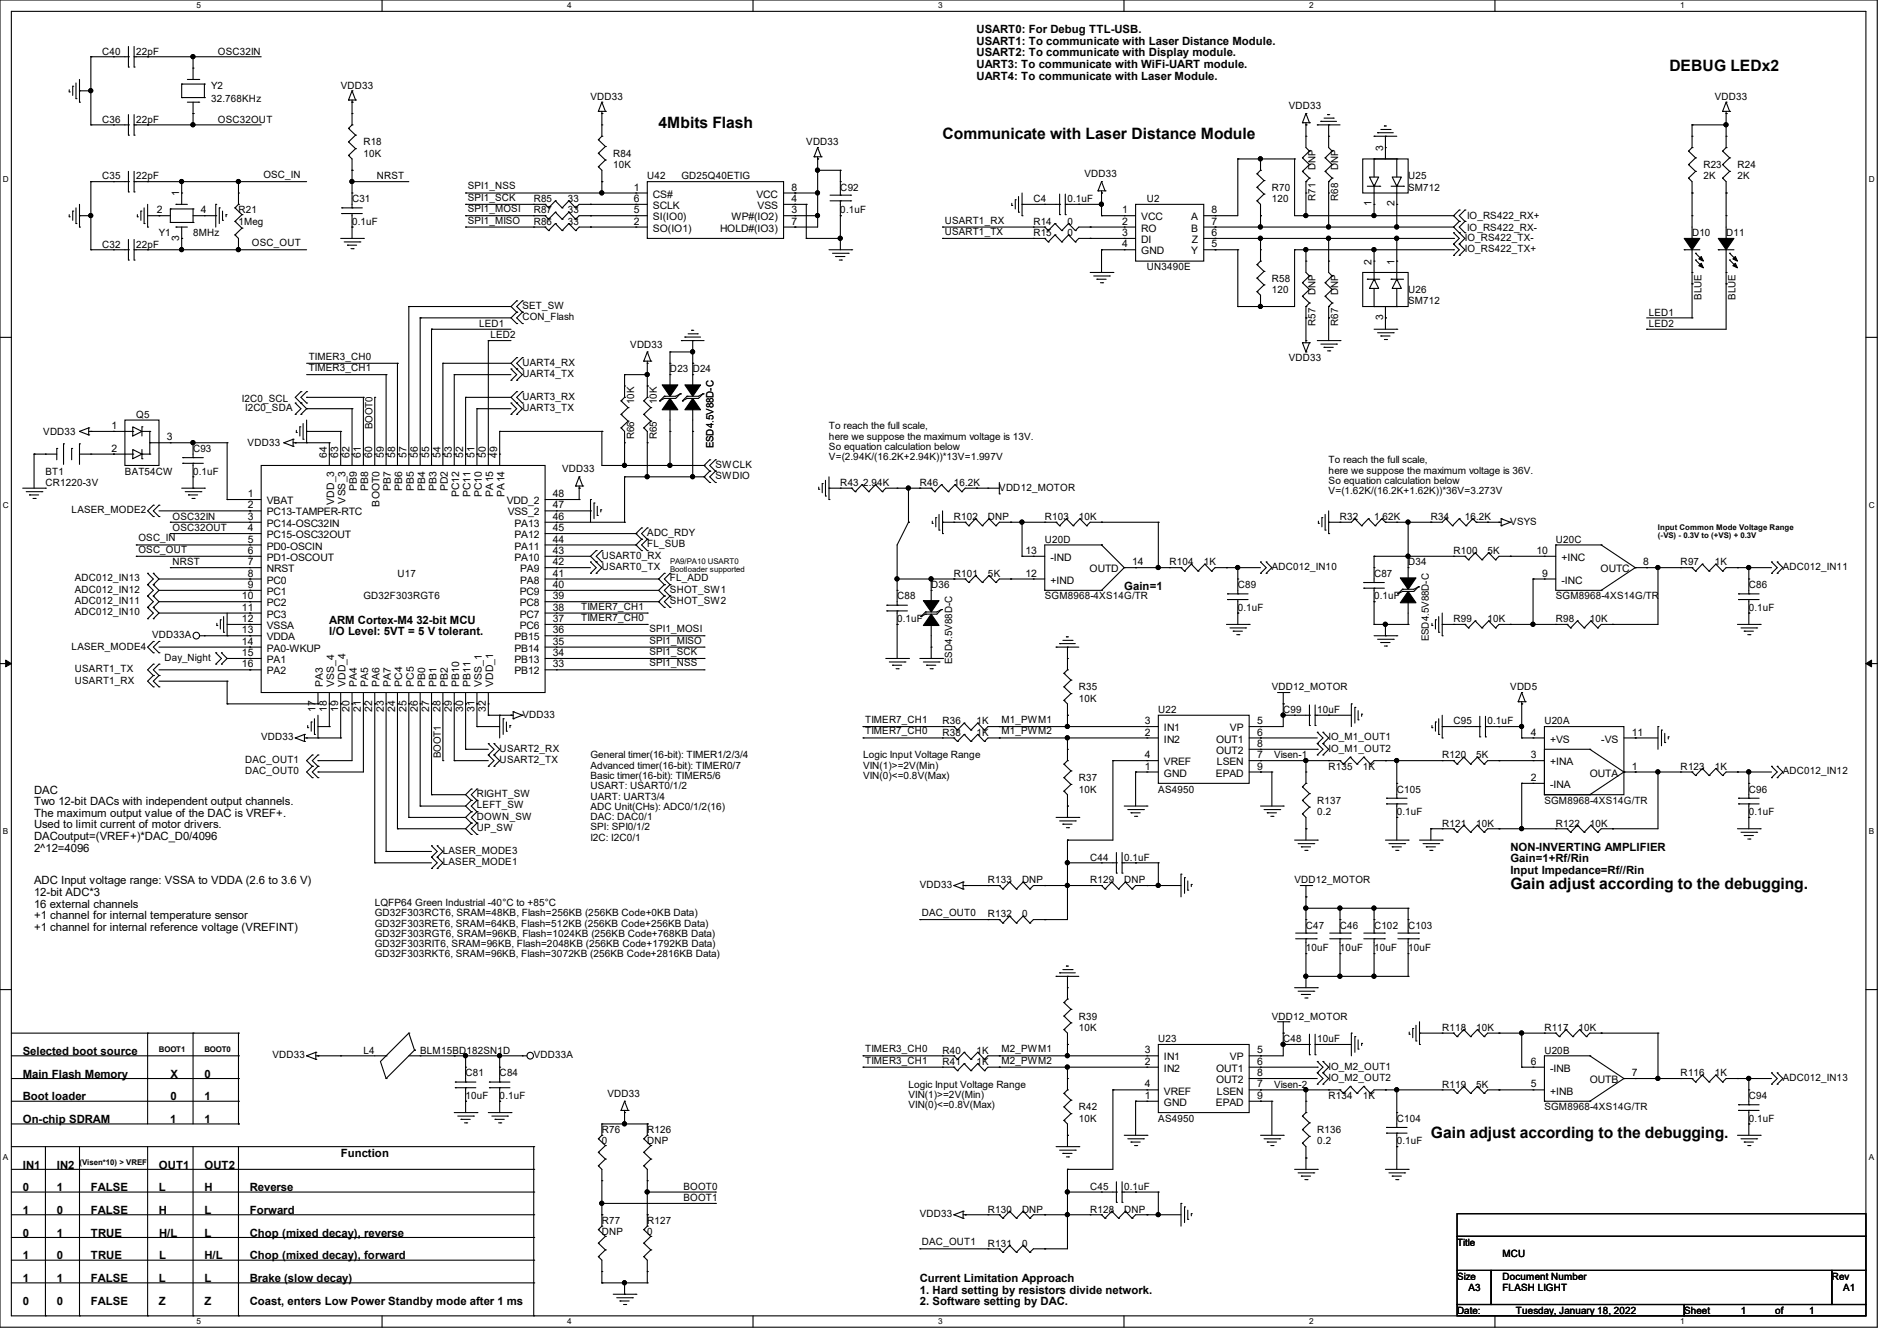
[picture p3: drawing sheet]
<svg xmlns="http://www.w3.org/2000/svg" width="297mm" height="210mm" viewBox="0 0 297 210" stroke-linecap="round" stroke-linejoin="round" font-family="sans-serif">
<defs><g id="words">
<g font-size="2.5">
<text x="261.4" y="11.1">DEBUG LEDx2</text>
<text x="103.1" y="20">4Mbits Flash</text>
<text x="147.6" y="21.8">Communicate with Laser Distance Module</text>
<text x="236.5" y="139.1">Gain adjust according to the debugging.</text>
<text x="224" y="178.3">Gain adjust according to the debugging.</text>
</g>
<g font-size="1.8">
<text x="152.9" y="5.2">USART0: For Debug TTL-USB.</text>
<text x="152.9" y="7">USART1: To communicate with Laser Distance Module.</text>
<text x="152.9" y="8.8">USART2: To communicate with Display module.</text>
<text x="152.9" y="10.7">UART3: To communicate with WiFi-UART module.</text>
<text x="152.9" y="12.5">UART4: To communicate with Laser Module.</text>
<text x="176" y="92.3">Gain=1</text>
<text x="51.6" y="97.7">ARM Cortex-M4 32-bit MCU</text>
<text x="51.6" y="99.4">I/O Level: 5VT = 5 V tolerant.</text>
<text x="5.3" y="124.3">DAC</text>
<text x="5.3" y="126.1">Two 12-bit DACs with independent output channels.</text>
<text x="5.3" y="127.9">The maximum output value of the DAC is VREF+.</text>
<text x="5.3" y="129.8">Used to limit current of motor drivers.</text>
<text x="5.3" y="131.6">DACoutput=(VREF+)*DAC_D0/4096</text>
<text x="5.3" y="133.4">2^12=4096</text>
<text x="236.5" y="133.2">NON-INVERTING AMPLIFIER</text>
<text x="236.5" y="135">Gain=1+Rf/Rin</text>
<text x="236.5" y="136.9">Input Impedance=Rf//Rin</text>
<text x="5.3" y="138.5">ADC Input voltage range: VSSA to VDDA (2.6 to 3.6 V)</text>
<text x="5.3" y="140.3">12-bit ADC*3</text>
<text x="5.3" y="142.2">16 external channels</text>
<text x="5.3" y="144">+1 channel for internal temperature sensor</text>
<text x="5.3" y="145.8">+1 channel for internal reference voltage (VREFINT)</text>
<text x="3.6" y="165.2">Selected boot source</text>
<text x="3.6" y="168.8">Main Flash Memory</text>
<text x="3.6" y="172.3">Boot loader</text>
<text x="26.7" y="172.3">0</text>
<text x="26.7" y="168.8">X</text>
<text x="32" y="172.3">1</text>
<text x="32" y="168.8">0</text>
<text x="3.6" y="175.9">On-chip SDRAM</text>
<text x="26.7" y="175.9">1</text>
<text x="32" y="175.9">1</text>
<text x="3.6" y="183">IN1</text>
<text x="8.9" y="183">IN2</text>
<text x="24.9" y="183">OUT1</text>
<text x="32" y="183">OUT2</text>
<text x="53.3" y="181.2">Function</text>
<text x="3.6" y="190.1">1</text>
<text x="3.6" y="186.6">0</text>
<text x="8.9" y="190.1">0</text>
<text x="8.9" y="186.6">1</text>
<text x="14.2" y="190.1">FALSE</text>
<text x="14.2" y="186.6">FALSE</text>
<text x="24.9" y="190.1">H</text>
<text x="24.9" y="186.6">L</text>
<text x="32" y="190.1">L</text>
<text x="32" y="186.6">H</text>
<text x="39.1" y="190.1">Forward</text>
<text x="39.1" y="186.6">Reverse</text>
<text x="3.6" y="197.2">1</text>
<text x="3.6" y="193.7">0</text>
<text x="8.9" y="197.2">0</text>
<text x="8.9" y="193.7">1</text>
<text x="14.2" y="197.2">TRUE</text>
<text x="14.2" y="193.7">TRUE</text>
<text x="24.9" y="197.2">L</text>
<text x="24.9" y="193.7">H/L</text>
<text x="32" y="197.2">H/L</text>
<text x="32" y="193.7">L</text>
<text x="39.1" y="197.2">Chop (mixed decay), forward</text>
<text x="39.1" y="193.7">Chop (mixed decay), reverse</text>
<text x="3.6" y="200.8">1</text>
<text x="8.9" y="200.8">1</text>
<text x="14.2" y="200.8">FALSE</text>
<text x="24.9" y="200.8">L</text>
<text x="32" y="200.8">L</text>
<text x="39.1" y="200.8">Brake (slow decay)</text>
<text x="144" y="200.8">Current Limitation Approach</text>
<text x="144" y="202.6">1. Hard setting by resistors divide network.</text>
<text x="3.6" y="204.3">0</text>
<text x="8.9" y="204.3">0</text>
<text x="14.2" y="204.3">FALSE</text>
<text x="24.9" y="204.3">Z</text>
<text x="32" y="204.3">Z</text>
<text x="39.1" y="204.3">Coast, enters Low Power Standby mode after 1 ms</text>
<text x="144" y="204.4">2. Software setting by DAC.</text>
</g>
<g font-size="1.6">
<text x="16" y="8.5">C40</text>
<text x="21.3" y="8.5">22pF</text>
<text x="34.1" y="8.5">OSC32IN</text>
<text x="33.1" y="13.9">Y2</text>
<text x="33.1" y="16">32.768KHz</text>
<text x="53.3" y="13.9">VDD33</text>
<text x="92.5" y="15.7">VDD33</text>
<text x="201.8" y="17.1">VDD33</text>
<text x="268.5" y="15.7">VDD33</text>
<text x="16" y="19.2">C36</text>
<text x="21.3" y="19.2">22pF</text>
<text x="34.1" y="19.2">OSC32OUT</text>
<text x="56.9" y="22.8">R18</text>
<text x="126.2" y="22.8">VDD33</text>
<text x="216.5" y="23.7" transform="rotate(-90 216.5 23.7)">3</text>
<text x="16" y="28.1">C35</text>
<text x="21.3" y="28.1">22pF</text>
<text x="41.2" y="27.9">OSC_IN</text>
<text x="56.9" y="24.5">10K</text>
<text x="59" y="28.1">NRST</text>
<text x="73.2" y="29.7">SPI1_NSS</text>
<text x="96" y="24.5">R84</text>
<text x="96" y="26.3">10K</text>
<text x="99.2" y="29.8">1</text>
<text x="101.3" y="28.1">U42</text>
<text x="106.7" y="28.1">GD25Q40ETIG</text>
<text x="123.9" y="29.8">8</text>
<text x="131.6" y="29.9">C92</text>
<text x="169.8" y="27.8">VDD33</text>
<text x="199.1" y="29.9">R70</text>
<text x="206" y="26.7" transform="rotate(-90 206 26.7)">DNP</text>
<text x="209.5" y="26.7" transform="rotate(-90 209.5 26.7)">DNP</text>
<text x="220.5" y="28.1">U25</text>
<text x="220.5" y="29.9">SM712</text>
<text x="266.7" y="26.3">R23</text>
<text x="266.7" y="28.1">2K</text>
<text x="272" y="26.3">R24</text>
<text x="272" y="28.1">2K</text>
<text x="24.6" y="33.4">2</text>
<text x="28.1" y="30.8" transform="rotate(-90 28.1 30.8)">1</text>
<text x="31.5" y="33.4">4</text>
<text x="37.3" y="33.4">R21</text>
<text x="37.3" y="35.2">1Meg</text>
<text x="55.1" y="31.7">C31</text>
<text x="55.1" y="35.2">0.1uF</text>
<text x="73.2" y="31.4">SPI1_SCK</text>
<text x="73.2" y="33.2">SPI1_MOSI</text>
<text x="73.2" y="35">SPI1_MISO</text>
<text x="83.6" y="31.7">R85</text>
<text x="83.6" y="33.4">R87</text>
<text x="83.6" y="35.2">R86</text>
<text x="88.9" y="31.7">33</text>
<text x="88.9" y="33.4">33</text>
<text x="88.9" y="35.2">33</text>
<text x="99.2" y="35.2">2</text>
<text x="99.2" y="31.6">6</text>
<text x="99.2" y="33.4">5</text>
<text x="102.2" y="30.9">CS#</text>
<text x="102.2" y="32.7">SCLK</text>
<text x="102.2" y="34.5">SI(IO0)</text>
<text x="114.5" y="34.5">WP#(IO2)</text>
<text x="118.4" y="30.9">VCC</text>
<text x="118.6" y="32.7">VSS</text>
<text x="123.9" y="33.4">3</text>
<text x="123.9" y="31.6">4</text>
<text x="123.9" y="35.2">7</text>
<text x="131.6" y="33.4">0.1uF</text>
<text x="147.9" y="35">USART1_RX</text>
<text x="161.8" y="31.7">C4</text>
<text x="161.8" y="35.2">R14</text>
<text x="167.1" y="31.7">0.1uF</text>
<text x="167.1" y="35.2">0</text>
<text x="175.7" y="33.4">1</text>
<text x="175.7" y="35.2">2</text>
<text x="178.7" y="34.5">VCC</text>
<text x="179.6" y="31.7">U2</text>
<text x="186.5" y="34.5">A</text>
<text x="189.7" y="33.4">8</text>
<text x="189.7" y="35.2">7</text>
<text x="199.1" y="31.7">120</text>
<text x="206" y="31.5" transform="rotate(-90 206 31.5)">R71</text>
<text x="209.5" y="31.5" transform="rotate(-90 209.5 31.5)">R68</text>
<text x="214.8" y="32.3" transform="rotate(-90 214.8 32.3)">1</text>
<text x="218.3" y="32.3" transform="rotate(-90 218.3 32.3)">2</text>
<text x="229.7" y="34.3">IO_RS422_RX+</text>
<text x="16" y="38.8">C32</text>
<text x="21.3" y="38.8">22pF</text>
<text x="24.9" y="37">Y1</text>
<text x="28.1" y="37.7" transform="rotate(-90 28.1 37.7)">3</text>
<text x="30.2" y="37">8MHz</text>
<text x="39.5" y="38.6">OSC_OUT</text>
<text x="102.2" y="36.3">SO(IO1)</text>
<text x="112.7" y="36.3">HOLD#(IO3)</text>
<text x="147.9" y="36.8">USART1_TX</text>
<text x="161.8" y="37">R15</text>
<text x="167.1" y="37">0</text>
<text x="175.7" y="37">3</text>
<text x="175.7" y="38.7">4</text>
<text x="178.7" y="36.3">RO</text>
<text x="178.7" y="38.1">DI</text>
<text x="178.7" y="39.8">GND</text>
<text x="186.5" y="36.3">B</text>
<text x="186.5" y="39.8">Y</text>
<text x="186.6" y="38.1">Z</text>
<text x="189.7" y="38.7">5</text>
<text x="189.7" y="37">6</text>
<text x="214.8" y="41.4" transform="rotate(-90 214.8 41.4)">2</text>
<text x="218.3" y="41.4" transform="rotate(-90 218.3 41.4)">1</text>
<text x="229.4" y="37.7">IO_RS422_TX-</text>
<text x="229.4" y="39.5">IO_RS422_TX+</text>
<text x="229.7" y="36.1">IO_RS422_RX-</text>
<text x="264.9" y="37">D10</text>
<text x="270.2" y="37">D11</text>
<text x="179.6" y="42.3">UN3490E</text>
<text x="199.1" y="44.1">R58</text>
<text x="199.1" y="45.9">120</text>
<text x="206" y="46.2" transform="rotate(-90 206 46.2)">DNP</text>
<text x="209.5" y="46.2" transform="rotate(-90 209.5 46.2)">DNP</text>
<text x="220.5" y="45.9">U26</text>
<text x="220.5" y="47.7">SM712</text>
<text x="266.4" y="47" transform="rotate(-90 266.4 47)">BLUE</text>
<text x="271.7" y="47" transform="rotate(-90 271.7 47)">BLUE</text>
<text x="75" y="51.2">LED1</text>
<text x="76.8" y="53">LED2</text>
<text x="81.8" y="48.4">SET_SW</text>
<text x="81.8" y="50.2">CON_Flash</text>
<text x="206" y="51" transform="rotate(-90 206 51)">R57</text>
<text x="209.5" y="51" transform="rotate(-90 209.5 51)">R67</text>
<text x="216.5" y="50.1" transform="rotate(-90 216.5 50.1)">3</text>
<text x="258.1" y="49.4">LED1</text>
<text x="258.1" y="51.2">LED2</text>
<text x="48.3" y="58.1">TIMER3_CH1</text>
<text x="48.3" y="56.3">TIMER3_CH0</text>
<text x="81.8" y="59">UART4_TX</text>
<text x="81.8" y="57.3">UART4_RX</text>
<text x="98.7" y="54.4">VDD33</text>
<text x="104.9" y="58.3">D23 D24</text>
<text x="201.8" y="56.5">VDD33</text>
<text x="21.3" y="65.4">Q5</text>
<text x="37.9" y="62.9">I2C0_SCL</text>
<text x="38.4" y="64.4">I2C0_SDA</text>
<text x="81.8" y="64.4">UART3_TX</text>
<text x="81.8" y="62.6">UART3_RX</text>
<text x="99.3" y="63.3" transform="rotate(-90 99.3 63.3)">10K</text>
<text x="102.8" y="63.3" transform="rotate(-90 102.8 63.3)">10K</text>
<text x="6.8" y="68.1">VDD33</text>
<text x="17.4" y="67.2">1</text>
<text x="17.4" y="70.7">2</text>
<text x="26.1" y="69">3</text>
<text x="30.2" y="70.8">C93</text>
<text x="38.8" y="69.9">VDD33</text>
<text x="51.2" y="71.7" transform="rotate(-90 51.2 71.7)">64</text>
<text x="53" y="71.7" transform="rotate(-90 53 71.7)">63</text>
<text x="54.7" y="71.7" transform="rotate(-90 54.7 71.7)">62</text>
<text x="56.5" y="71.7" transform="rotate(-90 56.5 71.7)">61</text>
<text x="58.3" y="71.7" transform="rotate(-90 58.3 71.7)">60</text>
<text x="58.3" y="67.2" transform="rotate(-90 58.3 67.2)">BOOT0</text>
<text x="60.1" y="71.7" transform="rotate(-90 60.1 71.7)">59</text>
<text x="61.8" y="71.7" transform="rotate(-90 61.8 71.7)">58</text>
<text x="63.6" y="71.7" transform="rotate(-90 63.6 71.7)">57</text>
<text x="65.4" y="71.7" transform="rotate(-90 65.4 71.7)">56</text>
<text x="67.2" y="71.7" transform="rotate(-90 67.2 71.7)">55</text>
<text x="69" y="71.7" transform="rotate(-90 69 71.7)">54</text>
<text x="70.7" y="71.7" transform="rotate(-90 70.7 71.7)">53</text>
<text x="72.5" y="71.7" transform="rotate(-90 72.5 71.7)">52</text>
<text x="74.3" y="71.7" transform="rotate(-90 74.3 71.7)">51</text>
<text x="76.1" y="71.7" transform="rotate(-90 76.1 71.7)">50</text>
<text x="77.9" y="71.7" transform="rotate(-90 77.9 71.7)">49</text>
<text x="99.3" y="68.8" transform="rotate(-90 99.3 68.8)">R66</text>
<text x="102.8" y="68.8" transform="rotate(-90 102.8 68.8)">R65</text>
<text x="111.7" y="70.2" transform="rotate(-90 111.7 70.2)">ESD4.5V88D-C</text>
<text x="129.8" y="67.2">To reach the full scale,</text>
<text x="129.8" y="68.8">here we suppose the maximum voltage is 13V.</text>
<text x="129.8" y="70.4">So equation calculation below</text>
<text x="7.1" y="74.3">BT1</text>
<text x="7.1" y="76.1">CR1220-3V</text>
<text x="19.6" y="74.3">BAT54CW</text>
<text x="30.2" y="74.3">0.1uF</text>
<text x="38.8" y="77.9">1</text>
<text x="55.9" y="76.9" transform="rotate(-90 55.9 76.9)">PB9</text>
<text x="57.7" y="76.9" transform="rotate(-90 57.7 76.9)">PB8</text>
<text x="61.2" y="76.9" transform="rotate(-90 61.2 76.9)">PB7</text>
<text x="63" y="76.9" transform="rotate(-90 63 76.9)">PB6</text>
<text x="64.8" y="76.9" transform="rotate(-90 64.8 76.9)">PB5</text>
<text x="66.5" y="76.9" transform="rotate(-90 66.5 76.9)">PB4</text>
<text x="68.3" y="76.9" transform="rotate(-90 68.3 76.9)">PB3</text>
<text x="70.1" y="77" transform="rotate(-90 70.1 77)">PD2</text>
<text x="71.9" y="77.8" transform="rotate(-90 71.9 77.8)">PC12</text>
<text x="73.7" y="77.8" transform="rotate(-90 73.7 77.8)">PC11</text>
<text x="75.4" y="77.8" transform="rotate(-90 75.4 77.8)">PC10</text>
<text x="77.2" y="77.8" transform="rotate(-90 77.2 77.8)">PA15</text>
<text x="79" y="77.8" transform="rotate(-90 79 77.8)">PA14</text>
<text x="86.6" y="77.9">48</text>
<text x="88" y="74">VDD33</text>
<text x="112" y="73.3">SWCLK</text>
<text x="112" y="75.1">SWDIO</text>
<text x="129.8" y="72.1">V=(2.94K/(16.2K+2.94K))*13V=1.997V</text>
<text x="131.6" y="76.1">R43 2.94K</text>
<text x="144" y="76.1">R46</text>
<text x="149.4" y="76.1">16.2K</text>
<text x="156.5" y="76.8">VDD12_MOTOR</text>
<text x="208" y="72.6">To reach the full scale,</text>
<text x="208" y="74.2">here we suppose the maximum voltage is 36V.</text>
<text x="208" y="75.8">So equation calculation below</text>
<text x="208" y="77.4">V=(1.62K/(16.2K+1.62K))*36V=3.273V</text>
<text x="11.2" y="80.4">LASER_MODE2</text>
<text x="27" y="81.4">OSC32IN</text>
<text x="27" y="83.2">OSC32OUT</text>
<text x="38.8" y="79.6">2</text>
<text x="38.8" y="81.4">3</text>
<text x="38.8" y="83.2">4</text>
<text x="41.8" y="79">VBAT</text>
<text x="41.8" y="80.7">PC13-TAMPER-RTC</text>
<text x="41.8" y="82.5">PC14-OSC32IN</text>
<text x="52.3" y="79" transform="rotate(-90 52.3 79)">VDD_3</text>
<text x="54.1" y="78.9" transform="rotate(-90 54.1 78.9)">VSS_3</text>
<text x="59.4" y="79.3" transform="rotate(-90 59.4 79.3)">BOOT0</text>
<text x="79.3" y="79">VDD_2</text>
<text x="79.5" y="80.7">VSS_2</text>
<text x="80.6" y="82.5">PA13</text>
<text x="86.6" y="79.6">47</text>
<text x="86.6" y="81.4">46</text>
<text x="86.6" y="83.2">45</text>
<text x="101.3" y="83.9">ADC_RDY</text>
<text x="149.3" y="81.4">R102</text>
<text x="154.7" y="81.4">DNP</text>
<text x="163.6" y="81.4">R103</text>
<text x="168.9" y="81.4">10K</text>
<text x="209.8" y="81.4">R32</text>
<text x="215.1" y="81.4">1.62K</text>
<text x="224" y="81.4">R34</text>
<text x="229.4" y="81.4">16.2K</text>
<text x="236.5" y="82.2">VSYS</text>
<text x="21.7" y="84.8">OSC_IN</text>
<text x="21.7" y="86.6">OSC_OUT</text>
<text x="27" y="88.6">NRST</text>
<text x="38.8" y="85">5</text>
<text x="38.8" y="86.7">6</text>
<text x="38.8" y="88.5">7</text>
<text x="41.8" y="84.3">PC15-OSC32OUT</text>
<text x="41.8" y="86.1">PD0-OSCIN</text>
<text x="41.8" y="87.8">PD1-OSCOUT</text>
<text x="41.8" y="89.6">NRST</text>
<text x="80.6" y="84.3">PA12</text>
<text x="80.6" y="86.1">PA11</text>
<text x="80.6" y="87.8">PA10</text>
<text x="81.4" y="89.6">PA9</text>
<text x="86.6" y="85">44</text>
<text x="86.6" y="86.7">43</text>
<text x="86.6" y="88.5">42</text>
<text x="94.2" y="89.3">USART0_TX</text>
<text x="94.2" y="87.5">USART0_RX</text>
<text x="101.3" y="85.7">FL_SUB</text>
<text x="160.6" y="86.7">13</text>
<text x="163.6" y="85">U20D</text>
<text x="164.5" y="87.8">-IND</text>
<text x="170.6" y="89.6">OUTD</text>
<text x="177.2" y="88.5">14</text>
<text x="183.1" y="88.6">R104</text>
<text x="188.5" y="88.6">1K</text>
<text x="199.1" y="89.3">ADC012_IN10</text>
<text x="220.5" y="88.6">D34</text>
<text x="227.6" y="86.8">R100</text>
<text x="232.9" y="86.8">5K</text>
<text x="240.6" y="86.7">10</text>
<text x="243.6" y="85">U20C</text>
<text x="244.5" y="87.8">+INC</text>
<text x="250.6" y="89.6">OUTC</text>
<text x="257.3" y="88.5">8</text>
<text x="263.1" y="88.6">R97</text>
<text x="268.5" y="88.6">1K</text>
<text x="279.1" y="89.3">ADC012_IN11</text>
<text x="11.7" y="94.6">ADC012_IN11</text>
<text x="11.7" y="92.8">ADC012_IN12</text>
<text x="11.7" y="91.1">ADC012_IN13</text>
<text x="37.9" y="93.9">10</text>
<text x="37.9" y="95.6">11</text>
<text x="38.8" y="90.3">8</text>
<text x="38.8" y="92.1">9</text>
<text x="41.8" y="91.4">PC0</text>
<text x="41.8" y="93.2">PC1</text>
<text x="41.8" y="95">PC2</text>
<text x="56.9" y="93.9">GD32F303RGT6</text>
<text x="62.2" y="90.3">U17</text>
<text x="81.4" y="93.2">PC9</text>
<text x="81.4" y="95">PC8</text>
<text x="81.4" y="91.4">PA8</text>
<text x="86.6" y="90.3">41</text>
<text x="86.6" y="92.1">40</text>
<text x="86.6" y="93.9">39</text>
<text x="86.6" y="95.6">38</text>
<text x="91" y="95.5">TIMER7_CH1</text>
<text x="104.9" y="91.1">FL_ADD</text>
<text x="104.9" y="94.6">SHOT_SW2</text>
<text x="104.9" y="92.8">SHOT_SW1</text>
<text x="140.5" y="93.9">C88</text>
<text x="145.8" y="92.1">D36</text>
<text x="149.3" y="90.3">R101</text>
<text x="154.7" y="90.3">5K</text>
<text x="160.6" y="90.3">12</text>
<text x="163.6" y="93.9">SGM8968-4XS14G/TR</text>
<text x="164.5" y="91.4">+IND</text>
<text x="193.8" y="92.1">C89</text>
<text x="193.8" y="95.7">0.1uF</text>
<text x="215.1" y="90.3">C87</text>
<text x="215.1" y="93.9">0.1uF</text>
<text x="241.5" y="90.3">9</text>
<text x="243.6" y="93.9">SGM8968-4XS14G/TR</text>
<text x="244.5" y="91.4">-INC</text>
<text x="273.8" y="92.1">C86</text>
<text x="273.8" y="95.7">0.1uF</text>
<text x="11.2" y="101.7">LASER_MODE4</text>
<text x="11.7" y="96.4">ADC012_IN10</text>
<text x="23.8" y="99.9">VDD33A</text>
<text x="37.9" y="97.4">12</text>
<text x="37.9" y="99.2">13</text>
<text x="37.9" y="101">14</text>
<text x="41.8" y="96.7">PC3</text>
<text x="41.8" y="98.5">VSSA</text>
<text x="41.8" y="100.3">VDDA</text>
<text x="80.6" y="100.3">PB15</text>
<text x="81.4" y="96.7">PC7</text>
<text x="81.4" y="98.5">PC6</text>
<text x="86.6" y="97.4">37</text>
<text x="86.6" y="99.2">36</text>
<text x="86.6" y="101">35</text>
<text x="91" y="97.2">TIMER7_CH0</text>
<text x="101.7" y="100.8">SPI1_MISO</text>
<text x="101.7" y="99">SPI1_MOSI</text>
<text x="140.5" y="97.4">0.1uF</text>
<text x="223.7" y="100.5" transform="rotate(-90 223.7 100.5)">ESD4.5V88D-C</text>
<text x="227.6" y="97.4">R99</text>
<text x="232.9" y="97.4">10K</text>
<text x="243.6" y="97.4">R98</text>
<text x="248.9" y="97.4">10K</text>
<text x="11.7" y="105.3">USART1_TX</text>
<text x="11.7" y="107.1">USART1_RX</text>
<text x="25.8" y="103.5">Day_Night</text>
<text x="37.9" y="102.7">15</text>
<text x="37.9" y="104.5">16</text>
<text x="41.8" y="102.1">PA0-WKUP</text>
<text x="41.8" y="103.8">PA1</text>
<text x="41.8" y="105.6">PA2</text>
<text x="50.5" y="107.6" transform="rotate(-90 50.5 107.6)">PA3</text>
<text x="52.3" y="107.6" transform="rotate(-90 52.3 107.6)">VSS_4</text>
<text x="54.1" y="107.6" transform="rotate(-90 54.1 107.6)">VDD_4</text>
<text x="55.9" y="107.6" transform="rotate(-90 55.9 107.6)">PA4</text>
<text x="57.7" y="107.6" transform="rotate(-90 57.7 107.6)">PA5</text>
<text x="59.4" y="107.6" transform="rotate(-90 59.4 107.6)">PA6</text>
<text x="61.2" y="107.6" transform="rotate(-90 61.2 107.6)">PA7</text>
<text x="63" y="107.6" transform="rotate(-90 63 107.6)">PC4</text>
<text x="64.8" y="107.6" transform="rotate(-90 64.8 107.6)">PC5</text>
<text x="66.5" y="107.6" transform="rotate(-90 66.5 107.6)">PB0</text>
<text x="68.3" y="107.6" transform="rotate(-90 68.3 107.6)">PB1</text>
<text x="70.1" y="107.6" transform="rotate(-90 70.1 107.6)">PB2</text>
<text x="71.9" y="107.6" transform="rotate(-90 71.9 107.6)">PB10</text>
<text x="73.7" y="107.6" transform="rotate(-90 73.7 107.6)">PB11</text>
<text x="75.4" y="107.6" transform="rotate(-90 75.4 107.6)">VSS_1</text>
<text x="77.2" y="107.6" transform="rotate(-90 77.2 107.6)">VDD_1</text>
<text x="80.6" y="102.1">PB14</text>
<text x="80.6" y="103.8">PB13</text>
<text x="80.6" y="105.6">PB12</text>
<text x="86.6" y="102.7">34</text>
<text x="86.6" y="104.5">33</text>
<text x="101.7" y="104.3">SPI1_NSS</text>
<text x="101.7" y="102.6">SPI1_SCK</text>
<text x="149.1" y="104" transform="rotate(-90 149.1 104)">ESD4.5V88D-C</text>
<text x="49.4" y="111.5" transform="rotate(-90 49.4 111.5)">17</text>
<text x="51.2" y="111.5" transform="rotate(-90 51.2 111.5)">18</text>
<text x="53" y="111.5" transform="rotate(-90 53 111.5)">19</text>
<text x="54.7" y="111.5" transform="rotate(-90 54.7 111.5)">20</text>
<text x="56.5" y="111.5" transform="rotate(-90 56.5 111.5)">21</text>
<text x="58.3" y="111.5" transform="rotate(-90 58.3 111.5)">22</text>
<text x="60.1" y="111.5" transform="rotate(-90 60.1 111.5)">23</text>
<text x="61.8" y="111.5" transform="rotate(-90 61.8 111.5)">24</text>
<text x="63.6" y="111.5" transform="rotate(-90 63.6 111.5)">25</text>
<text x="65.4" y="111.5" transform="rotate(-90 65.4 111.5)">26</text>
<text x="67.2" y="111.5" transform="rotate(-90 67.2 111.5)">27</text>
<text x="69" y="111.5" transform="rotate(-90 69 111.5)">28</text>
<text x="70.7" y="111.5" transform="rotate(-90 70.7 111.5)">29</text>
<text x="72.5" y="111.5" transform="rotate(-90 72.5 111.5)">30</text>
<text x="74.3" y="111.5" transform="rotate(-90 74.3 111.5)">31</text>
<text x="76.1" y="111.5" transform="rotate(-90 76.1 111.5)">32</text>
<text x="81.8" y="112.4">VDD33</text>
<text x="135.5" y="113.2">TIMER7_CH1</text>
<text x="147.6" y="113.4">R36</text>
<text x="152.9" y="113.4">1K</text>
<text x="156.8" y="113.2">M1_PWM1</text>
<text x="168.9" y="108.1">R35</text>
<text x="168.9" y="109.9">10K</text>
<text x="179.2" y="113.4">3</text>
<text x="181.4" y="111.7">U22</text>
<text x="196.8" y="113.4">5</text>
<text x="199.1" y="108.1">VDD12_MOTOR</text>
<text x="200.9" y="111.7">C99</text>
<text x="206.2" y="111.7">10uF</text>
<text x="227.6" y="113.4">C95</text>
<text x="232.9" y="113.4">0.1uF</text>
<text x="236.5" y="108.1">VDD5</text>
<text x="241.8" y="113.4">U20A</text>
<text x="38.4" y="119.5">DAC_OUT1</text>
<text x="40.9" y="115.9">VDD33</text>
<text x="69" y="118.8" transform="rotate(-90 69 118.8)">BOOT1</text>
<text x="78.2" y="117.7">USART2_RX</text>
<text x="78.2" y="119.5">USART2_TX</text>
<text x="92.5" y="118.8">General timer(16-bit): TIMER1/2/3/4</text>
<text x="135.1" y="118.8">Logic Input Voltage Range</text>
<text x="135.5" y="115">TIMER7_CH0</text>
<text x="147.6" y="115.2">R38</text>
<text x="152.9" y="115.2">1K</text>
<text x="156.8" y="115">M1_PWM2</text>
<text x="179.2" y="115.2">2</text>
<text x="179.2" y="118.7">4</text>
<text x="182.2" y="116.3">IN2</text>
<text x="182.2" y="114.5">IN1</text>
<text x="182.2" y="119.8">VREF</text>
<text x="190.4" y="118.1">OUT2</text>
<text x="190.4" y="116.3">OUT1</text>
<text x="190.5" y="119.8">LSEN</text>
<text x="192.6" y="114.5">VP</text>
<text x="196.8" y="117">8</text>
<text x="196.8" y="118.7">7</text>
<text x="196.8" y="115.2">6</text>
<text x="199.5" y="118.8">Visen-1</text>
<text x="208" y="115.9">IO_M1_OUT1</text>
<text x="208" y="117.7">IO_M1_OUT2</text>
<text x="225.8" y="118.8">R120</text>
<text x="231.1" y="118.8">5K</text>
<text x="239.7" y="115.2">4</text>
<text x="239.7" y="118.7">3</text>
<text x="242.7" y="116.3">+VS</text>
<text x="242.7" y="119.8">+INA</text>
<text x="250.7" y="116.3">-VS</text>
<text x="255.5" y="115.2">11</text>
<text x="38.4" y="121.3">DAC_OUT0</text>
<text x="74.7" y="124.8">RIGHT_SW</text>
<text x="92.5" y="120.4">Advanced timer(16-bit): TIMER0/7</text>
<text x="92.5" y="122">Basic timer(16-bit): TIMER5/6</text>
<text x="92.5" y="123.6">USART: USART0/1/2</text>
<text x="92.5" y="125.2">UART: UART3/4</text>
<text x="135.1" y="120.4">VIN(1)&gt;=2V(Min)</text>
<text x="135.1" y="122">VIN(0)&lt;=0.8V(Max)</text>
<text x="168.9" y="122.3">R37</text>
<text x="168.9" y="124.1">10K</text>
<text x="179.2" y="120.5">1</text>
<text x="181.4" y="124.1">AS4950</text>
<text x="182.2" y="121.6">GND</text>
<text x="190.4" y="121.6">EPAD</text>
<text x="196.8" y="120.5">9</text>
<text x="206.2" y="125.9">R137</text>
<text x="208" y="120.6">R135</text>
<text x="213.4" y="120.6">1K</text>
<text x="218.7" y="124.1">C105</text>
<text x="239.7" y="122.3">2</text>
<text x="241.8" y="125.9">SGM8968-4XS14G/TR</text>
<text x="242.7" y="123.4">-INA</text>
<text x="248.9" y="121.6">OUTA</text>
<text x="255.5" y="120.5">1</text>
<text x="263.1" y="120.6">R123</text>
<text x="268.5" y="120.6">1K</text>
<text x="273.8" y="124.1">C96</text>
<text x="279.1" y="121.3">ADC012_IN12</text>
<text x="74.7" y="126.6">LEFT_SW</text>
<text x="74.7" y="128.4">DOWN_SW</text>
<text x="74.7" y="130.2">UP_SW</text>
<text x="92.5" y="126.8">ADC Unit(CHs): ADC0/1/2(16)</text>
<text x="92.5" y="128.4">DAC: DAC0/1</text>
<text x="92.5" y="130">SPI: SPI0/1/2</text>
<text x="92.5" y="131.7">I2C: I2C0/1</text>
<text x="206.2" y="127.7">0.2</text>
<text x="218.7" y="127.7">0.1uF</text>
<text x="225.8" y="129.4">R121</text>
<text x="231.1" y="129.4">10K</text>
<text x="243.6" y="129.4">R122</text>
<text x="248.9" y="129.4">10K</text>
<text x="273.8" y="127.7">0.1uF</text>
<text x="69.3" y="135.5">LASER_MODE1</text>
<text x="69.3" y="133.7">LASER_MODE3</text>
<text x="170.7" y="134.8">C44</text>
<text x="176" y="134.8">0.1uF</text>
<text x="58.7" y="141.9">LQFP64 Green Industrial -40°C to +85°C</text>
<text x="58.7" y="143.5">GD32F303RCT6, SRAM=48KB, Flash=256KB (256KB Code+0KB Data)</text>
<text x="144" y="139.1">VDD33</text>
<text x="144.4" y="143.5">DAC_OUT0</text>
<text x="154.7" y="143.7">R132</text>
<text x="154.7" y="138.3">R133</text>
<text x="160" y="143.7">0</text>
<text x="160" y="138.3">DNP</text>
<text x="170.7" y="138.3">R129</text>
<text x="176" y="138.3">DNP</text>
<text x="202.7" y="138.3">VDD12_MOTOR</text>
<text x="58.7" y="145.1">GD32F303RET6, SRAM=64KB, Flash=512KB (256KB Code+256KB Data)</text>
<text x="58.7" y="146.7">GD32F303RGT6, SRAM=96KB, Flash=1024KB (256KB Code+768KB Data)</text>
<text x="58.7" y="148.3">GD32F303RIT6, SRAM=96KB, Flash=2048KB (256KB Code+1792KB Data)</text>
<text x="58.7" y="149.9">GD32F303RKT6, SRAM=96KB, Flash=3072KB (256KB Code+2816KB Data)</text>
<text x="204.5" y="145.5">C47</text>
<text x="204.5" y="149">10uF</text>
<text x="209.8" y="145.5">C46</text>
<text x="209.8" y="149">10uF</text>
<text x="215.1" y="145.5">C102</text>
<text x="215.1" y="149">10uF</text>
<text x="220.5" y="145.5">C103</text>
<text x="220.5" y="149">10uF</text>
<text x="168.9" y="159.7">R39</text>
<text x="168.9" y="161.5">10K</text>
<text x="199.1" y="159.7">VDD12_MOTOR</text>
<text x="225.8" y="161.5">R118</text>
<text x="231.1" y="161.5">10K</text>
<text x="241.8" y="161.5">R117</text>
<text x="247.1" y="161.5">10K</text>
<text x="42.7" y="165.7">VDD33</text>
<text x="56.9" y="165">L4</text>
<text x="65.8" y="165">BLM15BD182SN1D</text>
<text x="83.6" y="165.7">VDD33A</text>
<text x="135.5" y="164.8">TIMER3_CH0</text>
<text x="135.5" y="166.6">TIMER3_CH1</text>
<text x="147.6" y="166.8">R41</text>
<text x="147.6" y="165">R40</text>
<text x="152.9" y="166.8">1K</text>
<text x="152.9" y="165">1K</text>
<text x="156.8" y="164.8">M2_PWM1</text>
<text x="156.8" y="166.6">M2_PWM2</text>
<text x="179.2" y="166.8">2</text>
<text x="179.2" y="165">3</text>
<text x="181.4" y="163.2">U23</text>
<text x="182.2" y="167.9">IN2</text>
<text x="182.2" y="166.1">IN1</text>
<text x="190.4" y="167.9">OUT1</text>
<text x="192.6" y="166.1">VP</text>
<text x="196.8" y="166.8">6</text>
<text x="196.8" y="165">5</text>
<text x="200.9" y="163.2">C48</text>
<text x="206.2" y="163.2">10uF</text>
<text x="208" y="167.5">IO_M2_OUT1</text>
<text x="239.7" y="166.8">6</text>
<text x="241.8" y="165">U20B</text>
<text x="242.7" y="167.9">-INB</text>
<text x="72.9" y="168.6">C81</text>
<text x="72.9" y="172.1">10uF</text>
<text x="78.2" y="168.6">C84</text>
<text x="78.2" y="172.1">0.1uF</text>
<text x="95.1" y="171.8">VDD33</text>
<text x="142.2" y="170.3">Logic Input Voltage Range</text>
<text x="142.2" y="172">VIN(1)&gt;=2V(Min)</text>
<text x="142.2" y="173.6">VIN(0)&lt;=0.8V(Max)</text>
<text x="168.9" y="173.9">R42</text>
<text x="179.2" y="172.1">1</text>
<text x="179.2" y="170.3">4</text>
<text x="182.2" y="173.2">GND</text>
<text x="182.2" y="171.4">VREF</text>
<text x="190.4" y="173.2">EPAD</text>
<text x="190.4" y="169.6">OUT2</text>
<text x="190.5" y="171.4">LSEN</text>
<text x="196.8" y="168.5">8</text>
<text x="196.8" y="170.3">7</text>
<text x="196.8" y="172.1">9</text>
<text x="199.5" y="170.3">Visen-2</text>
<text x="208" y="169.3">IO_M2_OUT2</text>
<text x="208" y="172.1">R134</text>
<text x="213.4" y="172.1">1K</text>
<text x="225.8" y="170.3">R119</text>
<text x="231.1" y="170.3">5K</text>
<text x="239.7" y="170.3">5</text>
<text x="241.8" y="173.9">SGM8968-4XS14G/TR</text>
<text x="242.7" y="171.4">+INB</text>
<text x="248.9" y="169.6">OUTB</text>
<text x="255.5" y="168.5">7</text>
<text x="263.1" y="168.6">R116</text>
<text x="268.5" y="168.6">1K</text>
<text x="273.8" y="172.1">C94</text>
<text x="279.1" y="169.3">ADC012_IN13</text>
<text x="94.2" y="177.5">R76</text>
<text x="94.2" y="179.2">0</text>
<text x="101.3" y="177.5">R126</text>
<text x="101.3" y="179.2">DNP</text>
<text x="168.9" y="175.7">10K</text>
<text x="181.4" y="175.7">AS4950</text>
<text x="206.2" y="177.5">R136</text>
<text x="206.2" y="179.2">0.2</text>
<text x="218.7" y="175.7">C104</text>
<text x="218.7" y="179.2">0.1uF</text>
<text x="273.8" y="175.7">0.1uF</text>
<text x="94.2" y="191.7">R77</text>
<text x="101.3" y="191.7">R127</text>
<text x="107" y="186.3">BOOT0</text>
<text x="107" y="188.1">BOOT1</text>
<text x="144" y="190.6">VDD33</text>
<text x="154.7" y="189.9">R130</text>
<text x="160" y="189.9">DNP</text>
<text x="170.7" y="186.3">C45</text>
<text x="170.7" y="189.9">R128</text>
<text x="176" y="186.3">0.1uF</text>
<text x="176" y="189.9">DNP</text>
<text x="94.2" y="193.5">DNP</text>
<text x="101.3" y="193.5">0</text>
<text x="144.4" y="195">DAC_OUT1</text>
<text x="154.7" y="195.2">R131</text>
<text x="160" y="195.2">0</text>
<text x="228.1" y="195.1">Title</text>
<text x="235.2" y="196.8">MCU</text>
<text x="228.1" y="200.4">Size</text>
<text x="229.9" y="202.2">A3</text>
<text x="235.2" y="200.4">Document Number</text>
<text x="235.2" y="202.2">FLASH LIGHT</text>
<text x="286.8" y="200.4">Rev</text>
<text x="288.6" y="202.2">A1</text>
<text x="228.1" y="205.7">Date:</text>
<text x="237.4" y="205.7">Tuesday, January 18, 2022</text>
<text x="263.7" y="205.7">Sheet</text>
<text x="272.6" y="205.7">1</text>
<text x="277.9" y="205.7">of</text>
<text x="283.2" y="205.7">1</text>
</g>
<g font-size="1.3">
<text x="30.8" y="1.3">5</text>
<text x="88.8" y="1.3">4</text>
<text x="146.9" y="1.3">3</text>
<text x="205" y="1.3">2</text>
<text x="263.1" y="1.3">1</text>
<text x=".5" y="28.4">D</text>
<text x="292.6" y="28.4">D</text>
<text x=".5" y="79.5">C</text>
<text x="292.6" y="79.5">C</text>
<text x=".5" y="130.6">B</text>
<text x="292.6" y="130.6">B</text>
<text x=".5" y="181.7">A</text>
<text x="292.6" y="181.7">A</text>
<text x="30.8" y="207.4">5</text>
<text x="88.8" y="207.4">4</text>
<text x="146.9" y="207.4">3</text>
<text x="205" y="207.4">2</text>
<text x="263.1" y="207.4">1</text>
</g>
<g font-size="1.2">
<text x="259.6" y="82.9">Input Common Mode Voltage Range</text>
<text x="104.9" y="88.3">PA9/PA10 USART0</text>
<text x="104.9" y="89.5">Bootloader supported</text>
<text x="259.6" y="84.2">(-VS) - 0.3V to (+VS) + 0.3V</text>
<text x="24.9" y="164.7">BOOT1</text>
<text x="32" y="164.7">BOOT0</text>
<text x="12.4" y="182.5">(Visen*10) &gt; VREF</text>
</g>
</g></defs>
<path d="M0 0h293.9v207.9h-293.9zM1.8 1.8h290.3v204.3h-290.3z" fill="none" stroke="#000" stroke-width=".17"/>
<g fill="#fff">
<path d="M30.8 .2h.7v1.4h-.7z"/>
<path d="M30.8 206.2h.7v1.4h-.7z"/>
</g>
<path d="M59.8 0v1.8M59.8 206.1v1.8" fill="none" stroke="#000" stroke-width=".17"/>
<g fill="#fff">
<path d="M88.8 .2h.7v1.4h-.7z"/>
<path d="M88.8 206.2h.7v1.4h-.7z"/>
</g>
<path d="M117.9 0v1.8M117.9 206.1v1.8" fill="none" stroke="#000" stroke-width=".17"/>
<g fill="#fff">
<path d="M146.9 .2h.7v1.4h-.7z"/>
<path d="M146.9 206.2h.7v1.4h-.7z"/>
</g>
<path d="M176 0v1.8M176 206.1v1.8" fill="none" stroke="#000" stroke-width=".17"/>
<g fill="#fff">
<path d="M205 .2h.7v1.4h-.7z"/>
<path d="M205 206.2h.7v1.4h-.7z"/>
</g>
<path d="M234.1 0v1.8M234.1 206.1v1.8" fill="none" stroke="#000" stroke-width=".17"/>
<g fill="#fff">
<path d="M263.1 .2h.6v1.4h-.6z"/>
<path d="M263.1 206.2h.6v1.4h-.6z"/>
<path d="M.5 27.3h.9v1.4h-.9z"/>
<path d="M292.6 27.3h.9v1.4h-.9z"/>
<path d="M.5 78.4h.9v1.4h-.9z"/>
<path d="M292.6 78.4h.9v1.4h-.9z"/>
</g>
<path d="M0 52.8h1.8M292.1 52.8h1.8" fill="none" stroke="#000" stroke-width=".17"/>
<g fill="#fff">
<path d="M.5 129.5h.8v1.4h-.8z"/>
<path d="M292.6 129.5h.8v1.4h-.8z"/>
</g>
<path d="M0 103.9h1.8M292.1 103.9h1.8" fill="none" stroke="#000" stroke-width=".17"/>
<path d="M.9 103.4l.9 .5-.9 .5zM292.1 103.9l.9-.5v1z" fill="#000" stroke="#000" stroke-width=".16"/>
<g fill="#fff">
<path d="M.5 180.5h.8v1.4h-.8z"/>
<path d="M292.6 180.5h.8v1.4h-.8z"/>
</g>
<g fill="none" stroke="#000" stroke-width=".17">
<path d="M10.8 14.4h.1M10.8 14.1v.3M11.4 13.5h.1M11.4 13.5v1.4M11.9 15.5h.1M11.9 13v2.5M12.4 16h.1M12.4 14.2h.1M12.4 12.4v3.6M12.4 14.2h1.8M14.2 8.9h.1M14.2 14.2h.1"/>
<path d="M14.2 19.6h.1M14.2 19.6h5.9M14.2 8.9h5.9M14.2 8.9v10.7M17.8 19.6h.1M17.8 8.9h.1M20.1 19.6h.1M20.1 10.5h.1M20.1 8.9h.1M20.1 7.3v3.2M20.1 17.9v3.3M21 19.6h.1"/>
<path d="M21 8.9h.1M21 10.5h.1M21 19.6h19.9M21 7.3v3.2M21 17.9v3.3M21 8.9h19.9M23.1 19.6h.1M23.1 8.9h.1M28.4 13.2h.1M28.4 15.3h.1M28.4 13.2v2.1M28.4 15.3h3.6"/>
<path d="M28.4 13.2h3.6M29.3 16h1.8M29.3 12.4h1.8M30.2 17.8h.1M30.2 10.7h.1M30.2 8.9h.1M30.2 19.6h.1M30.2 8.9v3.5M30.2 16v3.6M31.1 16h.1M31.1 12.4h.1M32 15.3h.1"/>
<path d="M32 13.2h.1M32 13.2v2.1M54.6 15.7h.1M54.6 15.7h1.1M55.1 16h.1M55.1 14.2h.1M55.1 19.6h.1M55.1 17.8h.1M55.1 15.7v3.9M55.1 14.2l-.5 1.5M55.1 14.2l.6 1.5M55.1 19.6l-.5 .5"/>
<path d="M55.7 15.7h.1M93.7 17.4h.1M93.7 17.4h1.1M94.2 17.8h.1M94.2 16h.1M94.2 19.6h.1M94.2 17.4v3.9M94.2 16l-.5 1.4M94.2 16l.6 1.4M94.8 17.4h.1M203.9 19.2h.1M203.9 19.2h1.1"/>
<path d="M204.5 19.6h.1M204.5 17.8h.1M204.5 19.2v3.9l.5 .6M204.5 17.8l-.6 1.4M204.5 17.8l.5 1.4M205 19.2h.1M206.2 19.6h.1M206.2 19.6h3.6M206.8 19h.1M206.8 19h2.5M207.3 18.5h1.4M207.9 17.9h.1"/>
<path d="M207.9 17.9h.3M208 19.6h.1M208 19.6v3.5l.6 .6M208.7 18.5h.1M216.7 19.7h.1M216.7 19.7h.4M264.9 19.6h.1M264.9 19.6h5.4M264.9 19.6v3.5M269.7 17.4h.1M269.7 17.4h1.1M270.3 17.8h.1"/>
<path d="M270.3 16h.1M270.3 19.6h.1M270.3 17.4v5.7M270.3 16l-.6 1.4M270.3 16l.5 1.4M270.8 17.4h.1M10.8 34h.1M10.8 33.6v.4M11.4 33.1h.1M11.4 33.1v1.4M11.9 35h.1M11.9 32.6v2.4"/>
<path d="M12.4 35.6h.1M12.4 33.8h.1M12.4 32v3.6M12.4 33.8h1.8M14.2 28.4h.1M14.2 39.1h.1M14.2 33.8h.1M14.2 39.1h5.9M14.2 28.4h5.9M14.2 28.4v10.7M17.8 28.4h.1M17.8 39.1h.1"/>
<path d="M20.1 21.2h.1M20.1 30.1h.1M20.1 28.4h.1M20.1 39.1h.1M20.1 26.8v3.3M20.1 37.5v3.2M21 21.2h.1M21 28.4h.1M21 30.1h.1M21 39.1h.1M21 39.1h27M21 26.8v3.3"/>
<path d="M21 37.5v3.2M21 28.4h27M21.5 34h.1M21.5 33.6v.4M22.1 33.1h.1M22.1 33.1v1.4M22.6 35h.1M22.6 32.6v2.4M23.1 35.6h.1M23.1 28.4h.1M23.1 39.1h.1M23.1 32v3.6"/>
<path d="M23.1 33.8h3.6M24.9 33.8h.1M26.7 32.7h.1M26.7 34.8h.1M26.7 32.7h3.5M26.7 32.7v2.1M26.7 34.8h3.5M27.6 32h.1M27.6 35.6h.1M27.6 35.6h1.7M27.6 32h1.7M28.4 30.2h.1"/>
<path d="M28.4 37.3h.1M28.4 39.1h.1M28.4 28.4h.1M28.4 28.4v3.6M28.4 35.6v3.5M30.2 34.8h.1M30.2 32.7h.1M30.2 32.7v2.1M30.2 33.8h3.6M32 33.8h.1M33.8 32h.1M33.8 33.8h.1"/>
<path d="M33.8 32v3.6M34.3 32.6h.1M34.3 32.6v2.4M34.8 34.5h.1M34.8 33.1v1.4M35.4 33.6h.1M35.4 33.6v.4M36.8 36.8h.1M36.8 34.7h.1M36.8 32.6h.1M36.8 36.8l.5 .5v1.8M36.8 34.7l1.1 1"/>
<path d="M36.8 32.6l1.1 1M37.3 32h.1M37.3 39.1h.1M37.3 30.2h.1M37.3 28.4h.1M37.3 28.4v3.6M37.3 32l-.5 .6M37.9 35.7h.1M37.9 33.6h.1M37.9 35.7l-1.1 1.1M37.9 33.6l-1.1 1.1M53.3 37.3h3.6"/>
<path d="M53.5 32.6h.1M53.5 33.4h.1M53.5 32.6h3.2M53.5 33.4h3.2M53.9 37.9h2.4M54.4 38.4h.1M54.4 38.4h1.4M54.6 24.3h.1M54.6 22.2h.1M54.6 20.1h.1M54.6 24.3l.5 .6v7.7M54.6 22.2l1.1 1.1"/>
<path d="M54.6 20.1l1.1 1.1M54.9 38.9h.4M55.1 26.7h.1M55.1 33.4h.1M55.1 32.6h.1M55.1 35.6h.1M55.1 30.2h.1M55.1 28.4h.1M55.1 33.4v3.9M55.1 28.4h8.9M55.3 38.9h.1M55.7 23.3h.1"/>
<path d="M55.7 21.2h.1M55.7 23.3l-1.1 1M55.7 21.2l-1.1 1M56.3 37.9h.1M56.9 37.3h.1M72.9 30.2h.1M72.9 32h.1M72.9 33.8h.1M72.9 35.6h.1M72.9 33.8h12.4M72.9 35.6h12.4M72.9 32h12.4"/>
<path d="M72.9 30.2h28.4M83.6 32h.1M83.6 33.8h.1M83.6 35.6h.1M85.3 32h.1M85.3 33.8h.1M85.3 35.6h.1M85.3 32l.6 .6M85.3 33.8l.6 .5M85.3 35.6l.6 .5M85.9 32.6h.1M85.9 34.3h.1"/>
<path d="M85.9 36.1h.1M87 31.5h.1M87 33.2h.1M87 35h.1M87 31.5l1 1.1M87 31.5l-1.1 1.1M87 33.2l1 1.1M87 33.2l-1.1 1.1M87 35l1 1.1M87 35l-1.1 1.1M88 32.6h.1M88 34.3h.1"/>
<path d="M88 36.1h.1M89.1 31.5h.1M89.1 33.2h.1M89.1 35h.1M89.1 31.5l1 1.1M89.1 31.5l-1.1 1.1M89.1 33.2l1 1.1M89.1 33.2l-1.1 1.1M89.1 35l1 1.1M89.1 35l-1.1 1.1M90.1 32.6h.1M90.1 34.3h.1"/>
<path d="M90.1 36.1h.1M92.5 32h.1M92.5 33.8h.1M92.5 35.6h.1M93.7 26.1h.1M93.7 24h.1M93.7 21.9h.1M93.7 26.1l.5 .6v3.5M93.7 24l1.1 1.1M93.7 21.9l1.1 1M94.2 21.3h.1M94.2 28.4h.1"/>
<path d="M94.2 30.2h.1M94.2 21.3l-.5 .6M94.8 25.1h.1M94.8 22.9h.1M94.8 25.1l-1.1 1M94.8 22.9l-1.1 1.1M99.6 30.2h.1M99.6 35.6h.1M99.6 32h.1M99.6 33.8h.1M101.3 28.4h21.4v8.9h-21.4zM101.3 33.8h-10.6l-.6 .5"/>
<path d="M101.3 35.6h-10.6l-.6 .5M101.3 32h-10.6l-.6 .6M122.7 33.8h5.3M122.7 32h3.5M122.7 30.2h5.3M124.5 33.8h.1M124.5 32h.1M124.5 30.2h.1M124.5 35.6h.1M126.2 32h.1M126.2 37.3h.1M126.2 37.3h5.4"/>
<path d="M126.2 32v5.3M127.5 24.6h.1M127.5 24.6h1.1M128 24.9h.1M128 23.1h.1M128 30.2h.1M128 33.8h.1M128 26.7h.1M128 24.6v11h-5.3M128 23.1l-.5 1.5M128 23.1l.6 1.5M128 26.7h3.6"/>
<path d="M128.6 24.6h.1M129.8 39.1h3.5M130 31.5h3.2M130 30.6h3.2M130.3 39.7h2.5M131.6 30.6h.1M131.6 31.5h.1M131.6 28.4h.1M131.6 33.8h.1M131.6 26.7h.1M131.6 37.3h.1M131.6 26.7v3.9"/>
<path d="M131.6 31.5v7.6M132.8 39.7h.1M133.2 31.5h.1M133.2 30.6h.1M133.3 39.1h.1M147.6 35.6h.1M147.6 37.3h.1M147.6 37.3h16M147.6 35.6h16M158.4 32.2h.1M158.4 31.8v.4M159 31.3h.1"/>
<path d="M159 31.3v1.4M159.5 33.2h.1M159.5 30.8v2.4M160 33.8h.1M160 32h.1M160 30.2v3.6M160 32h5.9M161.8 37.3h.1M161.8 35.6h.1M163.6 37.3h.1M163.6 32h.1M163.6 35.6h.1"/>
<path d="M163.6 37.3l.5 .6M163.6 35.6l.5 .5M164.1 37.9h.1M164.1 36.1h.1M165.2 36.8h.1M165.2 35h.1M165.2 36.8l1 1.1M165.2 36.8l-1.1 1.1M165.2 35l1 1.1M165.2 35l-1.1 1.1M165.9 33.6h.1M165.9 32h.1"/>
<path d="M165.9 30.4v3.2M166.2 37.9h.1M166.2 36.1h.1M166.8 32h.1M166.8 33.6h.1M166.8 32h5.7M166.8 30.4v3.2M167.3 36.8h.1M167.3 35h.1M167.3 36.8l1.1 1.1M167.3 36.8l-1.1 1.1M167.3 35l1.1 1.1"/>
<path d="M167.3 35l-1.1 1.1M168.4 37.9h.1M168.4 36.1h.1M168.9 32h.1M170.7 37.3h.1M170.7 35.6h.1M171.9 29.9h.1M171.9 29.9h1.1M172.5 30.2h.1M172.5 28.4h.1M172.5 39.1h.1M172.5 32h.1"/>
<path d="M172.5 33.8h.1M172.5 39.1h5.3M172.5 29.9v3.9M172.5 39.1v3.6M172.5 28.4l-.6 1.5M172.5 28.4l.5 1.5M172.5 33.8h5.3M173 29.9h.1M176 33.8h.1M176 35.6h.1M176 37.3h.1M176 39.1h.1"/>
<path d="M177.8 32h10.7v8.9h-10.7zM177.8 37.3h-8.9l-.5 .6M177.8 35.6h-8.9l-.5 .5M188.5 37.3h39.1M188.5 39.1h5.3M188.5 35.6h39.1M190.2 33.8h.1M190.2 35.6h.1M190.2 37.3h.1M190.2 39.1h.1M193.8 24.9h.1M193.8 39.1h.1"/>
<path d="M193.8 24.9v8.9h-5.3M193.8 39.1v8.9M193.8 24.9h8.9M196.8 31.5h.1M196.8 29.3h.1M196.8 27.2h.1M196.8 31.5l.6 .5v3.6M196.8 29.3l1.1 1.1M196.8 27.2l1.1 1.1M197.4 26.7h.1M197.4 33.8h.1M197.4 24.9h.1"/>
<path d="M197.4 39.1h.1M197.4 37.3h.1M197.4 26.7l-.6 .5M197.4 24.9v1.8M197.4 37.3v3.6M197.9 30.4h.1M197.9 28.3h.1M197.9 30.4l-1.1 1.1M197.9 28.3l-1.1 1M202.7 24.9h.1M202.7 39.1h.1M202.7 39.1h24.9"/>
<path d="M202.7 24.9v8.9h24.9M202.7 39.1v8.9h-8.9M203.9 24.7h.1M203.9 26.8h.1M203.9 24.7l1.1 1.1M203.9 26.8l1.1 1.1M204.5 28.4h.1M204.5 21.3h.1M204.5 30.2h.1M204.5 33.8h.1M204.5 39.1h.1M204.5 28.4v5.4"/>
<path d="M204.5 39.1v3.6l.5 .5M205 23.7h.1M205 25.8h.1M205 27.9h.1M205 23.7l-1.1 1M205 25.8l-1.1 1M205 27.9l-.5 .5M207.5 24.7h.1M207.5 26.8h.1M207.5 24.7l1.1 1.1M207.5 26.8l1.1 1.1M208 28.4h.1"/>
<path d="M208 21.3h.1M208 30.2h.1M208 35.6h.1M208 37.3h.1M208 28.4v7.2M208 37.3v5.4l.6 .5M208.6 23.7h.1M208.6 25.8h.1M208.6 27.9h.1M208.6 23.7l-1.1 1M208.6 25.8l-1.1 1M208.6 27.9l-.6 .5"/>
<path d="M213.4 24.9h7.1v5.3h-7.1zM214.1 29.2h1.9M214.4 27.7h1.5l-.8 1.5zM215.1 21.3h.1M215.1 29h.1M215.1 24.9h.1M215.1 32h.1M215.1 33.8h.1M215.1 39.1h.1M215.1 21.3h3.6M215.1 24.9v2.8M215.1 29v4.8"/>
<path d="M215.1 39.1v4.8M215.1 24.9h3.6M215.7 20.8h.1M215.7 20.8h2.4M216 29.2h.1M216.2 20.3h1.4M216.9 23.1h.1M216.9 21.3h.1M216.9 21.3v3.6M217.6 20.3h.1M217.8 29.2h2M218 27.7h1.4l-.7 1.5z"/>
<path d="M218.7 29h.1M218.7 24.9h.1M218.7 32h.1M218.7 35.6h.1M218.7 37.3h.1M218.7 24.9v2.8M218.7 29v6.6M218.7 37.3v6.6M219.8 29.2h.1M227.6 38.2h.1M227.6 36.4h.1M227.6 33.8h.1"/>
<path d="M227.6 35.6h.1M227.6 37.3h.1M227.6 39.1h.1M227.6 33.8l.9 .9M227.6 35.6l1.8 1.7-.9 .9M227.6 36.4l.9 .9-.9 .9M227.6 38.2l.9 .9-.9 .9M228.5 32.9h.1M228.5 34.7h.1M228.5 36.4h.1M228.5 38.2h.1M228.5 32.9l-.9 .9"/>
<path d="M228.5 34.7l-.9 .9M228.5 38.2l.9 .9-.9 .9M229.4 34.7h.1M229.4 32.9h.1M229.4 36.4h.1M229.4 32.9l-.9 .9 .9 .9M229.4 34.7l-.9 .9 .9 .8M263.7 39.1h.1M263.7 39.1h2.4M264.4 27.9h.1M264.4 25.8h.1M264.4 23.7h.1"/>
<path d="M264.4 27.9l.5 .5v8.9M264.4 25.8l1.1 1M264.4 23.7l1.1 1M264.9 23.1h.1M264.9 30.2h.1M264.9 21.3h.1M264.9 37.3h.1M264.9 33.8h.1M264.9 23.1l-.5 .6M264.9 39.1v10.7M265.5 26.8h.1M265.5 24.7h.1"/>
<path d="M265.5 39.7h.1M265.5 26.8l-1.1 1.1M265.5 24.7l-1.1 1.1M265.5 39.7l1 1M269 39.1h.1M269 39.1h2.5M269.7 27.9h.1M269.7 25.8h.1M269.7 23.7h.1M269.7 27.9l.6 .5v8.9M269.7 25.8l1.1 1M269.7 23.7l1.1 1"/>
<path d="M270.3 37.3h.1M270.3 33.8h.1M270.3 23.1h.1M270.3 30.2h.1M270.3 21.3h.1M270.3 39.1v12.5h-12.5M270.3 23.1l-.6 .6M270.8 39.7h.1M270.8 26.8h.1M270.8 24.7h.1M270.8 39.7l1.1 1M270.8 26.8l-1.1 1.1"/>
<path d="M270.8 24.7l-1.1 1.1M20.1 40.7h.1M21 40.7h.1M48 58.7h12.5M48 56.9h14.2M60.5 58.7h.1M60.5 58.7v14.2M62.2 56.9h.1M62.2 56.9v16M64 48h.1M64 48v24.9M64 48h16"/>
<path d="M65.8 49.8h.1M65.8 49.8v23.1M65.8 49.8h14.2M67.6 51.6h.1M67.6 51.6h12.4M67.6 51.6v21.3M69.3 56.9h.1M69.3 56.9v16M69.3 56.9h10.7M71.1 58.7h.1M71.1 58.7v14.2M71.1 58.7h8.9"/>
<path d="M76.5 53.3h.1M76.5 53.3h3.5M76.5 53.3v19.6M80 59.6h.1M80 57.8h.1M80 56.9l1.8 1.8-.9 .9M80 57.8l.9 .9-.9 .9M80 48l.9 .9M80 49.8l.9 .9M80.9 59.6h.1M80.9 57.8h.1M80.9 56h.1"/>
<path d="M80.9 47.1h.1M80.9 48.9h.1M80.9 50.7h.1M80.9 56l-.9 .9M80.9 47.1l-.9 .9M80.9 48.9l-.9 .9M81.8 57.8h.1M81.8 56h.1M81.8 48.9h.1M81.8 47.1h.1M81.8 50.7h.1M81.8 48.9l-.9 .9 .9 .9"/>
<path d="M81.8 56l-.9 .9 .9 .9M81.8 47.1l-.9 .9 .9 .9M97.8 58.7h.1M97.8 58.7v3.5M97.8 58.7h3.5M100.8 56.6h.1M100.8 56.6h1.1M101.3 56.9h.1M101.3 55.1h.1M101.3 58.7h.1M101.3 56.6v5.6M101.3 55.1l-.5 1.5"/>
<path d="M101.3 55.1l.6 1.5M101.9 56.6h.1M104.9 58.7h.1M104.9 56.9h.1M104.9 55.1h.1M104.9 55.1v5.4M104.9 55.1h3.6M106.7 53.3h.1M106.7 53.3h3.5M107.2 52.8h.1M107.2 52.8h2.5M107.7 52.3h1.5"/>
<path d="M108.3 51.7h.1M108.3 51.7h.3M108.5 58.7h.1M108.5 56.9h.1M108.5 55.1h.1M108.5 53.3h.1M108.5 53.3v7.2M109.2 52.3h.1M130.9 40.2h.1M130.9 40.2h1.4M131.4 40.7h.3M131.7 40.7h.1"/>
<path d="M170.7 42.7h3.5M171.2 43.2h2.5M171.7 43.7h.1M171.7 43.7h1.5M172.3 44.3h.3M172.6 44.3h.1M173.7 43.2h.1M174.2 42.7h.1M193.8 48h.1M196.8 45.7h.1M196.8 43.6h.1M196.8 41.4h.1"/>
<path d="M196.8 45.7l.6 .5v1.8M196.8 43.6l1.1 1M196.8 41.4l1.1 1.1M197.4 40.9h.1M197.4 48h.1M197.4 40.9l-.6 .5M197.9 44.6h.1M197.9 42.5h.1M197.9 44.6l-1.1 1.1M197.9 42.5l-1.1 1.1M203.9 53.7h.1M203.9 44.3h.1"/>
<path d="M203.9 46.4h.1M203.9 53.7h1.1M203.9 53.7l.6 1.4M203.9 44.3l1.1 1M203.9 46.4l1.1 1.1M204.5 53.3h.1M204.5 55.1h.1M204.5 48h.1M204.5 40.9h.1M204.5 49.8h.1M204.5 48v5.7M205 53.7h.1"/>
<path d="M205 43.2h.1M205 45.3h.1M205 47.5h.1M205 53.7l-.5 1.4M205 43.2l-1.1 1.1M205 45.3l-1.1 1.1M205 47.5l-.5 .5M206.2 53.3h3.6M206.8 53.9h2.5M207.3 54.4h.1M207.3 54.4h1.4M207.5 44.3h.1"/>
<path d="M207.5 46.4h.1M207.5 44.3l1.1 1M207.5 46.4l1.1 1.1M207.9 54.9h.3M208 48h.1M208 40.9h.1M208 49.8h.1M208 48v5.3M208.2 54.9h.1M208.6 43.2h.1M208.6 45.3h.1M208.6 47.5h.1"/>
<path d="M208.6 43.2l-1.1 1.1M208.6 45.3l-1.1 1.1M208.6 47.5l-.6 .5M209.3 53.9h.1M209.8 53.3h.1M213.4 42.7h7.1v5.3h-7.1zM214.1 43.7h.1M214.1 43.7h1.9M215.1 43.7l.8 1.5h-1.5zM215.1 43.9h.1M215.1 48h.1M215.1 40.9h.1"/>
<path d="M215.1 51.6h3.6M215.1 45.2v2.8M215.1 48h3.6M215.7 52.1h2.4M216.2 52.6h.1M216.2 52.6h1.4M216.7 53.2h.4M216.9 49.8h.1M216.9 48v3.6M217.1 53.2h.1M217.8 43.7h.1M217.8 43.7h2"/>
<path d="M218.1 52.1h.1M218.7 51.6h.1M218.7 43.7l.7 1.5h-1.4zM218.7 43.9h.1M218.7 48h.1M218.7 40.9h.1M218.7 45.2v2.8M227.6 40h.1M228.5 40h.1M257.8 51.6h.1M257.8 49.8h7.1M264.9 42.7h.1"/>
<path d="M264.9 44.4h.1M264.9 49.8h.1M265.5 40.7h.1M265.5 40.7l1 1.1M270.3 42.7h.1M270.3 44.4h.1M270.8 40.7h.1M270.8 40.7l1.1 1.1M3.6 76.5h3.5M4.1 77h2.5M4.6 77.5h.1M4.6 77.5h1.5"/>
<path d="M5.2 78.1h.3M5.3 71.1h.1M5.3 71.1h3.6M5.3 71.1v5.4M5.5 78.1h.1M6.6 77h.1M7.1 76.5h.1M7.1 71.1h.1M8.9 70.2h.1M8.9 70.2v1.8M9.9 69.5h.1M9.9 69.5v3.2"/>
<path d="M11.2 70.2h.1M11.2 70.2v1.8M12.4 67.6h.1M12.4 69.5h.1M12.4 69.5v3.2M12.4 67.6l1.5 .5M12.4 71.1h8.4M13.9 68.1h.1M13.9 67h.1M13.9 67v1.1M13.9 67.6h6.9M13.9 67l-1.5 .6"/>
<path d="M14.2 67.6h.1M14.2 71.1h.1M17.8 67.6h.1M17.8 71.1h.1M19.6 65.8h5.3v7.1h-5.3zM20.8 67.6h.1M20.8 71.1h.1M20.8 66.8l1.4 .8-1.4 .7zM20.8 70.4l1.4 .7-1.4 .7zM22.2 71.1h.1M22.2 66.8h.1M22.2 71.8h.1"/>
<path d="M22.2 67.6h1.3M22.2 71.1h1.3M22.2 66.8v1.5M22.2 70.4v1.4M23.5 67.6h.1M23.5 71.1h.1M23.5 69.3h.1M23.5 69.3h12.1M23.5 67.6v3.5M24 79.1h.1M24 79.1l-.9 .9 .9 .9M24.9 79.1h.1"/>
<path d="M24.9 79.1l-.9 .9 .9 .9M26.7 69.3h.1M28.4 76.5h3.6M28.6 71.7h.1M28.6 72.6h.1M28.6 71.7h3.2M28.6 72.6h3.2M29 77h2.5M29.5 77.5h.1M29.5 77.5h1.4M30.1 78.1h.3M30.2 72.6h.1"/>
<path d="M30.2 71.7h.1M30.2 74.7h.1M30.2 69.3h.1M30.2 76.5h.1M30.2 69.3v2.4M30.2 72.6v3.9M30.4 78.1h.1M31.5 77h.1M32 76.5h.1M35.6 69.3h.1M35.6 78.2h.1M35.6 69.3v8.9"/>
<path d="M35.6 78.2h5.3M39.1 78.2h.1M40.9 72.9h44.4v35.6h-44.4zM44.4 69.3h.1M44.4 69.3l1.5 .6M45.9 69.9h.1M45.9 68.8h.1M45.9 68.8v1.1M45.9 69.3h5.7M45.9 68.8l-1.5 .5M46.2 69.3h.1M46.2 63.1h.1"/>
<path d="M46.2 64.9h.1M46.2 63.1l.9 .9-.9 .9M46.4 67.7h.1M46.4 67.4v.3M46.9 66.8h.1M46.9 66.8v1.5M47.1 61.3h.1M47.1 63.1h.1M47.1 64.9h.1M47.1 61.3l-.9 .9 1.8 1.8M47.5 68.8h.1M47.5 66.3v2.5"/>
<path d="M48 69.3h.1M48 61.3h.1M48 63.1h.1M48 67.6h.1M48 62.2h.1M48 64h.1M48 65.8v3.5M48 67.6h5.3M48 61.3l-.9 .9 .9 .9M48 64l-.9 .9M48 62.2h8.9M48 64h7.1"/>
<path d="M51.6 71.1h.1M51.6 69.3h.1M51.6 69.3v3.6M53.3 71.1h.1M53.3 67.6h.1M53.3 67.6v5.3M55.1 71.1h.1M55.1 64h.1M55.1 64v8.9M56.9 71.1h.1M56.9 62.2h.1M56.9 62.2v10.7"/>
<path d="M58.7 71.1h.1M58.7 62.2h.1M58.7 62.2v10.7M60.5 71.1h.1M62.2 71.1h.1M64 71.1h.1M65.8 71.1h.1M67.6 71.1h.1M69.3 71.1h.1M71.1 71.1h.1M72.9 71.1h.1M72.9 62.2h.1"/>
<path d="M72.9 62.2v10.7M72.9 62.2h7.1M74.7 71.1h.1M74.7 64h.1M74.7 64v8.9M74.7 64h5.3M76.5 71.1h.1M78.2 71.1h.1M78.2 67.6h.1M78.2 67.6v5.3M78.2 67.6h16M80 64.9h.1"/>
<path d="M80 63.1h.1M80 62.2l1.8 1.8-.9 .9M80 63.1l.9 .9-.9 .9M80.9 64.9h.1M80.9 63.1h.1M80.9 61.3h.1M80.9 61.3l-.9 .9M81.8 63.1h.1M81.8 61.3h.1M81.8 61.3l-.9 .9 .9 .9M85.3 78.2h5.4M87.1 78.2h.1"/>
<path d="M90.1 76.1h.1M90.1 76.1h1.1M90.7 76.5h.1M90.7 74.7h.1M90.7 78.2h.1M90.7 76.1v2.1M90.7 74.7l-.6 1.4M90.7 74.7l.5 1.4M91.2 76.1h.1M92.5 78.2h.1M92.5 78.2v3.6M93 78.8h.1"/>
<path d="M93 78.8v2.4M93.5 79.3v1.4M94.1 79.8h.1M94.1 79.8v.4M94.2 67.6h.1M94.2 67.6v5.3h16M97.2 67h.1M97.2 64.9h.1M97.2 62.8h.1M97.2 67l.6 .6v5.3M97.2 64.9l1.1 1.1M97.2 62.8l1.1 1"/>
<path d="M97.8 62.2h.1M97.8 69.3h.1M97.8 60.5h.1M97.8 72.9h.1M97.8 74.7h.1M97.8 74.7v7.1M97.8 62.2l-.6 .6M97.8 74.7h12.4M98.3 66h.1M98.3 63.8h.1M98.3 66l-1.1 1M98.3 63.8l-1.1 1.1"/>
<path d="M100.8 67h.1M100.8 64.9h.1M100.8 62.8h.1M100.8 67l.5 .6v7.1M100.8 64.9l1.1 1.1M100.8 62.8l1.1 1M101.3 62.2h.1M101.3 69.3h.1M101.3 60.5h.1M101.3 74.7h.1M101.3 62.2l-.5 .6M101.9 66h.1"/>
<path d="M101.9 63.8h.1M101.9 66l-1.1 1M101.9 63.8l-1.1 1.1M103.3 62.8h.1M104 62.1h.1M104 62.4h.1M104 62.1l-.7 .7M104 62.4l-.7 .4M104.9 64h.1M104.9 67.6h.1M104.9 72.9h.1M104.9 64v8.9"/>
<path d="M106.5 61.7h.1M106.5 61.7l-.7 .4h-1.8M106.5 61.7l-.7 .7h-1.8M106.8 62.8h.1M107.6 62.1h.1M107.6 62.4h.1M107.6 62.1l-.8 .7M107.6 62.4l-.8 .4M108.5 64h.1M108.5 67.6h.1M108.5 74.7h.1M108.5 64v10.7"/>
<path d="M110.1 61.7h.1M110.1 61.7l-.8 .4h-1.7M110.1 61.7l-.8 .7h-1.7M110.2 72.9h.1M110.2 74.7h.1M110.2 72.9l.9 .9M110.2 74.7l.9 .9M111.1 72h.1M111.1 73.8h.1M111.1 75.6h.1M111.1 72l-.9 .9M111.1 73.8l-.9 .9"/>
<path d="M112 73.8h.1M112 72h.1M112 75.6h.1M112 72l-.9 .9 .9 .9M112 73.8l-.9 .9 .9 .9M128.2 76.6h.1M128.2 76.3v.3M128.7 75.7h.1M128.7 75.7v1.5M129.2 77.7h.1M129.2 75.2v2.5M129.8 78.2h.1"/>
<path d="M129.8 76.5h.1M129.8 76.5h3.5M129.8 74.7v3.5M131.6 76.5h.1M133.3 76.5h.1M133.3 76.5l.6 .5M133.9 77h.1M135 75.9h.1M135 75.9l1 1.1M135 75.9l-1.1 1.1M136 77h.1M137.1 75.9h.1"/>
<path d="M137.1 75.9l1 1.1M137.1 75.9l-1.1 1.1M138.1 77h.1M140.5 76.5h.1M142.2 76.5h.1M142.2 76.5v5.3M144 76.5h.1M145.8 76.5h.1M145.8 76.5h-7.1l-.6 .5M145.8 76.5l.5 .5M146.3 77h.1M147.4 75.9h.1"/>
<path d="M147.4 75.9l1.1 1.1M147.4 75.9l-1.1 1.1M148.5 77h.1M149.5 75.9h.1M149.5 75.9l1.1 1.1M149.5 75.9l-1 1.1M150.6 77h.1M152.9 76.5h.1M154.7 76.5h.1M156.5 77.3h.1M156.5 76.5h-5.4l-.5 .5M156.5 75.6v1.7"/>
<path d="M21.3 85.3h.1M21.3 87.1h.1M21.3 85.3h19.6M21.3 87.1h19.6M23.1 95.1h.1M23.1 96.9h.1M23.1 93.3h.1M23.1 91.6h.1M23.1 89.8h.1M23.1 95.1l.9 .9-.9 .9M23.1 93.3l.9 .9-.9 .9M23.1 91.6l.9 .9-.9 .8"/>
<path d="M23.1 89.8l.9 .9-.9 .9M24 96.9h.1M24 95.1h.1M24 93.3h.1M24 80.9h.1M24 91.6h.1M24 89.8h.1M24 95.1l.9 .9M24 93.3l.9 .9M24 91.6l.9 .9M24 89.8l.9 .9M24.9 80.9h.1"/>
<path d="M24.9 96l-.9 .9M24.9 94.2l-.9 .9M24.9 92.5l-.9 .8M24.9 90.7l-.9 .9M24.9 92.5h16M24.9 90.7h16M24.9 80h16M24.9 94.2h16M24.9 96h16M26.7 88.9h.1M26.7 81.8h.1M26.7 83.6h.1"/>
<path d="M26.7 81.8h14.2M26.7 88.9h14.2M26.7 83.6h14.2M31.3 99.6h9.6M32 99.6h.1M34 98h.1M34 97.6v.4M34.5 97.1h.1M34.5 97.1v1.4M35 99h.1M35 96.6v2.4M35.6 99.6h.1"/>
<path d="M35.6 97.8h5.3M35.6 96v3.6M39.1 80h.1M39.1 81.8h.1M39.1 83.6h.1M39.1 85.3h.1M39.1 87.1h.1M39.1 88.9h.1M39.1 90.7h.1M39.1 92.5h.1M39.1 94.2h.1M39.1 96h.1"/>
<path d="M39.1 97.8h.1M39.1 99.6h.1M85.3 97.8h16M85.3 99.6h24.9M85.3 81.8h12.5M85.3 85.3h14.3M85.3 92.5h17.8M85.3 87.1h7.2M85.3 90.7h17.8M85.3 88.9h7.2M85.3 80h7.2M85.3 83.6h14.3"/>
<path d="M85.3 94.2h17.8M85.3 96h16M87.1 80h.1M87.1 81.8h.1M87.1 83.6h.1M87.1 85.3h.1M87.1 87.1h.1M87.1 88.9h.1M87.1 90.7h.1M87.1 92.5h.1M87.1 94.2h.1M87.1 96h.1"/>
<path d="M87.1 97.8h.1M87.1 99.6h.1M92.5 89.8h.1M92.5 88h.1M92.5 80h.1M92.5 87.1l1.7 1.8-.9 .9M92.5 88l.8 .9-.8 .9M93.3 89.8h.1M93.3 88h.1M93.3 86.2h.1M93.3 86.2l-.8 .9M93.5 80.7h.1"/>
<path d="M94.2 88h.1M94.2 86.2h.1M94.2 86.2l-.9 .9 .9 .9M97.8 81.8h.1M99.6 85.3h.1M99.6 83.6h.1M99.6 83.6l.9 .9M99.6 85.3l.9 .9M100.5 82.7h.1M100.5 84.5h.1M100.5 86.2h.1M100.5 82.7l-.9 .9"/>
<path d="M100.5 84.5l-.9 .8M101.3 84.5h.1M101.3 82.7h.1M101.3 86.2h.1M101.3 97.8h.1M101.3 96h.1M101.3 84.5l-.8 .8 .8 .9M101.3 82.7l-.8 .9 .8 .9M103.1 90.7h.1M103.1 94.2h.1M103.1 90.7l.9 .9M103.1 94.2l.9 .9"/>
<path d="M103.1 92.5l.9 .8M104 89.8h.1M104 91.6h.1M104 93.3h.1M104 95.1h.1M104 91.6l-.9 .9M104 93.3l-.9 .9M104 89.8l-.9 .9M104.9 91.6h.1M104.9 89.8h.1M104.9 95.1h.1M104.9 93.3h.1"/>
<path d="M104.9 89.8l-.9 .9 .9 .9M104.9 91.6l-.9 .9 .9 .8M104.9 93.3l-.9 .9 .9 .9M110.2 99.6h.1M138.9 94.8h.1M138.9 95.7h.1M138.9 94.8h3.2M138.9 95.7h3.2M140.5 95.7h.1M140.5 94.8h.1M140.5 97.8h.1M140.5 92.5h.1"/>
<path d="M140.5 90.7h.1M140.5 90.7h10.6M140.5 95.7v7.4M142.2 81.8h.1M142.2 81.8l-1.7 3.5v9.5M144.2 96.6h.1M144.9 95.8h.1M144.9 96.2h.1M144.9 95.8l-.7 .8M144.9 96.2l-.7 .4M145.8 97.8h.1M145.8 92.5h.1"/>
<path d="M145.8 90.7h.1M145.8 90.7v3.5M145.8 97.8v5.3M146 82h.1M146 81.6v.4M146.5 81.1h.1M146.5 81.1v1.4M147 83h.1M147 80.6v2.4M147.4 95.5h.1M147.4 95.5l-.7 .3h-1.8M147.4 95.5l-.7 .7h-1.8"/>
<path d="M147.6 83.6h.1M147.6 81.8h.1M147.6 81.8h3.5M147.6 80v3.6M149.4 81.8h.1M149.4 90.7h.1M151.1 81.8h.1M151.1 90.7h.1M151.1 81.8l.6 .5M151.1 90.7l.6 .5M151.7 82.3h.1M151.7 91.2h.1"/>
<path d="M152.7 81.2h.1M152.7 90.1h.1M152.7 81.2l1.1 1.1M152.7 81.2l-1 1.1M152.7 90.1l1.1 1.1M152.7 90.1l-1 1.1M153.8 82.3h.1M153.8 91.2h.1M154.9 81.2h.1M154.9 90.1h.1M154.9 81.2l1 1.1M154.9 81.2l-1.1 1.1"/>
<path d="M154.9 90.1l1 1.1M154.9 90.1l-1.1 1.1M155.9 82.3h.1M155.9 91.2h.1M158.2 81.8h.1M158.2 90.7h.1M160 87.1h.1M160 81.8h.1M160 81.8v5.3M160 87.1h3.6M161.8 87.1h.1M161.8 90.7h.1"/>
<path d="M163.6 92.5h.1M163.6 81.8h.1M163.6 92.5h8.9M163.6 90.7h-7.1l-.6 .5M165.4 81.8h.1M165.4 81.8h-8.9l-.6 .5M165.4 81.8l.5 .5M165.9 82.3h.1M167 99.7h.1M167 81.2h.1M167 99.7h.3M167 81.2l1 1.1"/>
<path d="M167 81.2l-1.1 1.1M168 82.3h.1M169.1 81.2h.1M169.1 81.2l1 1.1M169.1 81.2l-1.1 1.1M170.1 82.3h.1M172.5 85.3h.1M172.5 92.5h.1M172.5 81.8h.1M172.5 85.3h-8.9v7.2M172.5 85.3l3.5 3.6M176 88.9h.1"/>
<path d="M176 88.9l-3.5 3.6M176 88.9h8.9M177.8 88.9h.1M181.4 81.8h.1M181.4 88.9h.1M181.4 81.8h-10.7l-.6 .5M181.4 81.8v7.1M183.1 88.9h.1M184.9 88.9h.1M184.9 88.9l.6 .6M185.5 89.5h.1M186.5 88.3h.1"/>
<path d="M186.5 88.3l1.1 1.2M186.5 88.3l-1 1.2M187.6 89.5h.1M188.6 88.3h.1M188.6 88.3l1.1 1.2M188.6 88.3l-1 1.2M189.7 89.5h.1M192 88.9h.1M192 97.8h3.6M192.2 93h.1M192.2 93.9h.1M192.2 93h3.2"/>
<path d="M192.2 93.9h3.2M192.6 98.3h2.4M193.1 98.8h.1M193.1 98.8h1.4M193.6 99.4h.4M193.8 93.9h.1M193.8 93h.1M193.8 96h.1M193.8 90.7h.1M193.8 88.9h.1M193.8 88.9v4.1M193.8 93.9v3.9"/>
<path d="M194 99.4h.1M195 98.3h.1M195.6 97.8h.1M197.4 89.8h.1M197.4 88h.1M197.4 88l.8 .9-.8 .9M197.4 88.9h-7.2l-.5 .6M198.2 89.8h.1M198.2 88h.1M198.2 88l.9 .9-.9 .9M206.4 82h.1M206.4 81.6v.4"/>
<path d="M207 81.1h.1M207 81.1v1.4M207.5 83h.1M207.5 80.6v2.4M208 83.6h.1M208 81.8h.1M208 80v3.6M209.8 81.8h.1M212.1 81.2h.1M212.1 81.2l-.5 .6h-3.6M212.1 81.2l1.1 1.1M213.2 82.3h.1"/>
<path d="M213.5 91.2h.1M213.5 92.1h.1M213.5 91.2h3.2M213.5 92.1h3.2M214.2 81.2h.1M214.2 81.2l-1 1.1M214.2 81.2l1.1 1.1M215.1 92.1h.1M215.1 91.2h.1M215.1 94.2h.1M215.1 88.9h.1M215.1 87.1h.1"/>
<path d="M215.1 97.8h.1M215.1 97.8h5.4M215.1 99.6h3.6M215.1 87.1h14.3M215.1 87.1v4.1M215.1 92.1v5.7M215.3 82.3h.1M216.4 81.2h.1M216.4 81.2l-1.1 1.1M216.4 81.2l.5 .6M216.9 81.8h.1M216.9 97.8h.1"/>
<path d="M216.9 99.6h.1M216.9 97.8v1.8M218.7 99.6h.1M218.7 81.8h.1M218.9 93h.1M219.6 92.3h.1M219.6 92.6h.1M219.6 92.3l-.7 .7M219.6 92.6l-.7 .4M220.5 94.2h.1M220.5 88.9h.1M220.5 97.8h.1"/>
<path d="M220.5 87.1h.1M220.5 81.8h.1M220.5 81.8v8.9M220.5 94.2v3.6M222.1 91.9h.1M222.1 91.9l-.7 .4h-1.8M222.1 91.9l-.7 .7h-1.8M224 81.8h.1M224.2 98h.1M224.2 97.6v.4M224.7 97.1h.1M224.7 97.1v1.4"/>
<path d="M225.3 99h.1M225.3 96.6v2.4M225.8 99.6h.1M225.8 97.8h.1M225.8 96v3.6M225.8 97.8h3.6M226.4 81.2h.1M226.4 81.2l-.6 .6h-8.9M226.4 81.2l1 1.1M227.4 82.3h.1M227.6 87.1h.1M227.6 97.8h.1"/>
<path d="M228.5 81.2h.1M228.5 81.2l-1.1 1.1M228.5 81.2l1 1.1M229.4 87.1h.1M229.4 97.8h.1M229.4 87.1l.5 .6M229.4 97.8l.5 .5M229.5 82.3h.1M229.9 87.7h.1M229.9 98.3h.1M230.6 81.2h.1M230.6 81.2l-1.1 1.1"/>
<path d="M230.6 81.2l.5 .6M231 86.6h.1M231 97.2h.1M231 86.6l1 1.1M231 86.6l-1.1 1.1M231 97.2l1 1.1M231 97.2l-1.1 1.1M231.1 81.8h.1M231.1 81.8h3.9M232 87.7h.1M232 98.3h.1M232.9 81.8h.1"/>
<path d="M233.1 86.6h.1M233.1 97.2h.1M233.1 86.6l1 1.1M233.1 86.6l-1.1 1.1M233.1 97.2l1 1.1M233.1 97.2l-1.1 1.1M234.1 87.7h.1M234.1 98.3h.1M234.7 81.8h.1M235 81.2h.1M235 82.3h.1M235 81.2v1.1"/>
<path d="M235 81.2l1.5 .6M236.5 81.8h.1M236.5 87.1h.1M236.5 97.8h.1M236.5 81.8l-1.5 .5M240 90.7h.1M240 97.8h.1M240 90.7h3.6M240 90.7v7.1M241.8 90.7h.1M241.8 87.1h.1M243.6 97.8h.1"/>
<path d="M243.6 85.3h.1M243.6 85.3h7.1M243.6 85.3v7.2h7.1M243.6 87.1h-8.9l-.6 .6M245.4 97.8h.1M245.4 97.8h-10.7l-.6 .5M245.4 97.8l.5 .5M245.9 98.3h.1M247 97.2h.1M247 97.2l1 1.1M247 97.2l-1.1 1.1M248 98.3h.1"/>
<path d="M249.1 97.2h.1M249.1 97.2l1 1.1M249.1 97.2l-1.1 1.1M250.1 98.3h.1M250.7 92.5h.1M250.7 85.3h.1M250.7 85.3l5.3 3.6M252.5 97.8h.1M256 88.9h.1M256 88.9h8.9M256 88.9l-5.3 3.6M257.8 88.9h.1"/>
<path d="M259.6 88.9h.1M259.6 88.9v8.9h-8.9l-.6 .5M263.1 88.9h.1M264.9 88.9h.1M264.9 88.9l.6 .6M265.5 89.5h.1M266.5 88.3h.1M266.5 88.3l1.1 1.2M266.5 88.3l-1 1.2M267.6 89.5h.1M268.6 88.3h.1M268.6 88.3l1.1 1.2"/>
<path d="M268.6 88.3l-1 1.2M269.7 89.5h.1M272 88.9h.1M272 97.8h3.6M272.2 93h.1M272.2 93.9h.1M272.2 93h3.2M272.2 93.9h3.2M272.6 98.3h2.4M273.1 98.8h.1M273.1 98.8h1.4M273.6 99.4h.4"/>
<path d="M273.8 93.9h.1M273.8 93h.1M273.8 96h.1M273.8 90.7h.1M273.8 88.9h.1M273.8 88.9v4.1M273.8 93.9v3.9M274 99.4h.1M275 98.3h.1M275.6 97.8h.1M277.4 89.8h.1M277.4 88h.1"/>
<path d="M277.4 88l.9 .9-.9 .9M277.4 88.9h-7.1l-.6 .6M278.3 89.8h.1M278.3 88h.1M278.3 88l.8 .9-.8 .9M24 104h.1M24 105.8h.1M24 107.6h.1M24 100.5h.1M24 102.2h.1M24 104l-.9 .9 .9 .9M24 105.8l-.9 .9 .9 .9"/>
<path d="M24 100.5l-.9 .8 .9 .9M24.9 104h.1M24.9 105.8h.1M24.9 107.6h.1M24.9 100.5h.1M24.9 102.2h.1M24.9 101.3h16M24.9 104l-.9 .9 .9 .9M24.9 105.8l-.9 .9 .9 .9M24.9 100.5l-.9 .8 .9 .9M24.9 104.9h16M24.9 106.7h10.7"/>
<path d="M33.8 102.2h.1M33.8 104h.1M33.8 102.2l.9 .9-.9 .9M34.7 104h.1M34.7 102.2h.1M34.7 102.2l.9 .9M35.6 106.7h.1M35.6 110.2h.1M35.6 106.7v3.5M35.6 103.1h5.3M35.6 103.1l-.9 .9M35.6 110.2h14.2"/>
<path d="M39.1 101.3h.1M39.1 103.1h.1M39.1 104.9h.1M46.2 115.6h.1M46.2 115.6l1.5 .5M47.7 116.1h.1M47.7 115h.1M47.7 115v1.1M47.7 115.6h5.6M47.7 115l-1.5 .6M48 115.6h.1M48.2 114h.1"/>
<path d="M48.2 113.6v.4M48.7 113.1h.1M48.7 113.1v1.4M48.9 118.2h.1M48.9 118.2l-.9 .9 .9 .9M49.2 115h.1M49.2 112.6v2.4M49.8 115.6h.1M49.8 118.2h.1M49.8 110.2h.1M49.8 119.1h.1M49.8 108.5v1.7"/>
<path d="M49.8 112v3.6M49.8 118.2l-.9 .9 .9 .9M49.8 113.8h1.8M51.6 110.2h.1M51.6 113.8h.1M51.6 108.5v5.3M53.3 110.2h.1M53.3 115.6h.1M53.3 108.5v7.1M55.1 110.2h.1M55.1 108.5v10.6h-5.3M56.9 110.2h.1"/>
<path d="M56.9 108.5v12.4h-7.1M58.7 110.2h.1M58.7 108.5v26.6M60.5 110.2h.1M60.5 108.5v24.8M62.2 110.2h.1M62.2 108.5v21.3M64 110.2h.1M64 108.5v19.5M65.8 110.2h.1M65.8 108.5v17.7M67.6 110.2h.1"/>
<path d="M67.6 108.5v16M69.3 110.2h.1M69.3 119.1h.1M69.3 108.5v10.6M71.1 110.2h.1M71.1 119.1h.1M71.1 119.1h5.4M71.1 108.5v10.6M72.9 110.2h.1M72.9 117.3h.1M72.9 117.3h3.6M72.9 108.5v8.8"/>
<path d="M74.7 110.2h.1M74.7 113.8h.1M74.7 113.8h3.5M74.7 108.5v5.3M76.5 118.2h.1M76.5 116.5h.1M76.5 110.2h.1M76.5 112h.1M76.5 112h3.8M76.5 116.5l.8 .8-.8 .9M76.5 118.2l.8 .9-.8 .9M76.5 108.5v3.5"/>
<path d="M77.3 118.2h.1M77.3 116.5h.1M77.3 116.5l.9 .8-.9 .9M77.3 118.2l.9 .9-.9 .9M78.2 112h.1M78.2 112v3.6M78.8 112.6h.1M78.8 112.6v2.4M79.3 114.5h.1M79.3 113.1v1.4M79.8 113.6h.1M79.8 113.6v.4"/>
<path d="M80 112h.1M80.3 111.5h.1M80.3 112.6h.1M80.3 111.5v1.1M80.3 111.5l1.5 .5M81.8 112h.1M81.8 112l-1.5 .6M85.3 101.3h24.9M85.3 103.1h24.9M85.3 104.9h24.9M87.1 101.3h.1M87.1 103.1h.1"/>
<path d="M87.1 104.9h.1M110.2 104.9h.1M110.2 103.1h.1M110.2 101.3h.1M135.1 113.8h.1M135.1 115.6h.1M135.1 115.6h14.3M135.1 113.8h14.3M138.7 103.1h3.5M139.2 103.7h2.5M139.7 104.2h.1M139.7 104.2h1.5"/>
<path d="M140.3 104.7h.3M140.6 104.7h.1M141.7 103.7h.1M142.2 103.1h.1M144 103.1h3.6M144.6 103.7h2.4M145.1 104.2h.1M145.1 104.2h1.4M145.6 104.7h.4M145.8 101.3h.1M145.8 103.1h.1M146 104.7h.1"/>
<path d="M147 103.7h.1M147.6 103.1h.1M147.6 113.8h.1M147.6 115.6h.1M149.4 113.8h.1M149.4 115.6h.1M149.4 113.8l.5 .5M149.4 115.6l.5 .5M149.9 114.3h.1M149.9 116.1h.1M151 113.2h.1M151 115h.1"/>
<path d="M151 113.2l1 1.1M151 113.2l-1.1 1.1M151 115l1 1.1M151 115l-1.1 1.1M152 114.3h.1M152 116.1h.1M153.1 113.2h.1M153.1 115h.1M153.1 113.2l1 1.1M153.1 113.2l-1.1 1.1M153.1 115l1 1.1M153.1 115l-1.1 1.1"/>
<path d="M154.1 114.3h.1M154.1 116.1h.1M156.5 113.8h.1M156.5 115.6h.1M165.4 101.3h.1M165.4 101.3h3.5M165.9 100.8h.1M165.9 100.8h2.5M166.4 100.3h1.5M166.6 119.7h.1M166.6 109.7h.1M166.6 107.6h.1"/>
<path d="M166.6 105.5h.1M166.6 109.7l.5 .5v3.6M166.6 119.7l1.1 1M166.6 107.6l1.1 1M166.6 105.5l1.1 1M167.1 119.1h.1M167.1 117.3h.1M167.1 104.9h.1M167.1 112h.1M167.1 103.1h.1M167.1 115.6h.1M167.1 113.8h.1"/>
<path d="M167.1 101.3h.1M167.1 101.3v3.6M167.1 115.6v3.5M167.1 119.1l-.5 .6M167.1 104.9l-.5 .6M167.7 108.6h.1M167.7 106.5h.1M167.7 108.6l-1.1 1.1M167.7 106.5l-1.1 1.1M167.9 100.3h.1M174.2 119.1h.1M174.2 119.1v12.5h-7.1"/>
<path d="M174.2 119.1h7.2M179.6 115.6h.1M179.6 113.8h.1M179.6 119.1h.1M181.4 112h14.2v10.7h-14.2zM181.4 115.6h-26.7l-.6 .5M181.4 113.8h-26.7l-.6 .5M195.6 115.6h10.6M195.6 117.3h10.6M195.6 119.1h14.2M197.4 117.3h.1M197.4 119.1h.1"/>
<path d="M197.4 115.6h.1M197.4 113.8h.1M200 108.5h1.8M200.9 110.2h.1M200.9 112h.1M200.9 108.5v5.3h-5.3M200.9 112h4.1M201.8 108.5h.1M202.7 112h.1M204.5 119.1h.1M204.5 119.1v3.6M205 113.6h.1"/>
<path d="M205 112h.1M205 110.4v3.2M205.9 112h.1M205.9 113.6h.1M205.9 112h5.7M205.9 110.4v3.2M206.2 116.5h.1M206.2 114.7h.1M206.2 118.2h.1M206.2 117.3h.1M206.2 114.7l.9 .9-.9 .9M206.2 116.5l.9 .8-.9 .9"/>
<path d="M207.1 116.5h.1M207.1 114.7h.1M207.1 118.2h.1M207.1 114.7l.9 .9-.9 .9M207.1 116.5l.9 .8-.9 .9M208 112h.1M208 119.1h.1M209.8 119.1h.1M209.8 119.1l.6 .6M210.4 119.7h.1M211.4 118.6h.1M211.4 118.6l1.1 1.1"/>
<path d="M211.4 118.6l-1 1.1M211.6 110.2h.1M211.6 110.2v3.6M212.1 110.8h.1M212.1 110.8v2.4M212.5 119.7h.1M212.6 112.7h.1M212.6 111.3v1.4M213.2 111.8h.1M213.2 111.8v.4M213.5 118.6h.1M213.5 118.6l1.1 1.1"/>
<path d="M213.5 118.6l-1 1.1M214.6 119.7h.1M215.7 100.1h2.4M216.2 100.6h.1M216.2 100.6h1.4M216.7 101.2h.4M216.9 119.1h.1M217.1 101.2h.1M218.1 100.1h.1M218.7 119.1h.1M218.7 119.1v5.9M224.2 114h.1"/>
<path d="M224.2 113.6v.4M224.7 113.1h.1M224.7 113.1v1.4M225.3 115h.1M225.3 112.6v2.4M225.8 115.6h.1M225.8 119.1h.1M225.8 113.8h.1M225.8 112v3.6M225.8 113.8h5.9M227.6 119.1h.1M227.6 119.1h-12.5l-.5 .6"/>
<path d="M227.6 119.1l.5 .6M228.1 119.7h.1M229.2 118.6h.1M229.2 118.6l1.1 1.1M229.2 118.6l-1.1 1.1M229.4 113.8h.1M230.3 119.7h.1M231.3 118.6h.1M231.3 118.6l1.1 1.1M231.3 118.6l-1 1.1M231.7 115.4h.1M231.7 113.8h.1"/>
<path d="M231.7 112.2v3.2M232.4 119.7h.1M232.6 113.8h.1M232.6 115.4h.1M232.6 113.8h5.7M232.6 112.2v3.2M234.7 113.8h.1M234.7 119.1h.1M237.7 109.9h.1M237.7 109.9h1.1M238.3 110.2h.1M238.3 108.5h.1"/>
<path d="M238.3 115.6h.1M238.3 113.8h.1M238.3 109.9v5.7M238.3 108.5l-.6 1.4M238.3 108.5l.5 1.4M238.3 115.6h3.5M238.8 109.9h.1M240 115.6h.1M240 119.1h.1M241.8 119.1h-8.9l-.5 .6M241.8 113.8h12.5v10.7h-12.5zM248.9 117.3h.1"/>
<path d="M248.9 117.3h-7.1v7.2M248.9 117.3l5.4 3.6M254.3 115.6h5.3M256 115.6h.1M259.6 113.8h.1M259.6 113.8v3.5M260.1 114.3h.1M260.1 114.3v2.5M260.6 116.3h.1M260.6 114.9v1.4M261.2 115.4h.1M261.2 115.4v.3"/>
<path d="M48.9 120h.1M48.9 121.8h.1M48.9 120l-.9 .9 .9 .9M49.8 120h.1M49.8 121.8h.1M49.8 120.9h.1M49.8 120l-.9 .9 .9 .9M58.7 135.1h.1M58.7 135.1h8.9M60.5 133.3h.1M60.5 133.3h7.1M62.2 129.8h.1"/>
<path d="M62.2 129.8h10.7M64 128h.1M64 128h8.9M65.8 126.2h.1M65.8 126.2h7.1M67.6 136h.1M67.6 134.2h.1M67.6 132.5h.1M67.6 124.5h.1M67.6 132.5l.9 .8-.9 .9M67.6 134.2l.9 .9-.9 .9M67.6 124.5h5.3"/>
<path d="M68.5 136h.1M68.5 134.2h.1M68.5 132.5h.1M68.5 134.2l.8 .9-.8 .9M68.5 132.5l.8 .8-.8 .9M72.9 124.5l.9 .8M72.9 126.2l.9 .9M72.9 128l.9 .9M72.9 129.8l.9 .9M73.8 123.6h.1M73.8 125.3h.1M73.8 127.1h.1"/>
<path d="M73.8 128.9h.1M73.8 130.7h.1M73.8 123.6l-.9 .9M73.8 125.3l-.9 .9M73.8 127.1l-.9 .9M73.8 128.9l-.9 .9M74.7 125.3h.1M74.7 123.6h.1M74.7 127.1h.1M74.7 128.9h.1M74.7 130.7h.1M74.7 123.6l-.9 .9 .9 .8"/>
<path d="M74.7 125.3l-.9 .9 .9 .9M74.7 127.1l-.9 .9 .9 .9M74.7 128.9l-.9 .9 .9 .9M76.5 120h.1M77.3 120h.1M149.4 138.7h.1M149.4 138.7l1.4 .5M150.8 139.2h.1M150.8 138.1h.1M150.8 138.1v1.1M150.8 138.7h5.7M150.8 138.1l-1.4 .6"/>
<path d="M151.1 138.7h.1M154.7 138.7h.1M156.5 138.7h.1M156.5 138.7l.5 .5M157 139.2h.1M158.1 138.1h.1M158.1 138.1l1 1.1M158.1 138.1l-1.1 1.1M159.1 139.2h.1M160.2 138.1h.1M160.2 138.1l1 1.1M160.2 138.1l-1.1 1.1"/>
<path d="M161.2 139.2h.1M163.6 138.7h.1M165.4 128h3.5M165.9 128.6h2.5M166.4 129.1h.1M166.4 129.1h1.5M166.6 123.9h.1M166.6 121.8h.1M166.6 123.9l.5 .6v3.5M166.6 121.8l1.1 1.1M167 129.6h.3M167.1 126.2h.1"/>
<path d="M167.1 138.7h.1M167.1 135.1h.1M167.1 131.6h.1M167.1 131.6v12.4h-5.3l-.6 .6M167.1 135.1h7.7M167.3 129.6h.1M167.7 122.9h.1M167.7 120.7h.1M167.7 122.9l-1.1 1M167.7 120.7l-1.1 1.1M168.4 128.6h.1M168.9 128h.1"/>
<path d="M170.7 138.7h.1M172.5 138.7h.1M172.5 135.1h.1M172.5 138.7h-10.7l-.6 .5M172.5 138.7l.5 .5M173 139.2h.1M174.1 138.1h.1M174.1 138.1l1 1.1M174.1 138.1l-1.1 1.1M174.8 136.7h.1M174.8 135.1h.1M174.8 133.5v3.2"/>
<path d="M175.1 139.2h.1M175.7 135.1h.1M175.7 136.7h.1M175.7 133.5v3.2M175.7 135.1h5.7M176 126.2h3.6M176.2 138.1h.1M176.2 138.1l1 1.1M176.2 138.1l-1.1 1.1M176.6 126.8h2.4M177.1 127.3h.1M177.1 127.3h1.4"/>
<path d="M177.2 139.2h.1M177.6 127.8h.4M177.8 135.1h.1M177.8 120.9h.1M177.8 120.9h3.6M177.8 120.9v5.3M178 127.8h.1M179 126.8h.1M179.6 126.2h.1M179.6 120.9h.1M179.6 138.7h.1M181.4 135.1h.1"/>
<path d="M181.4 138.7h.1M181.4 135.1v3.6M184.9 136.9h.1M184.9 136.9v3.6M184.9 138.7h-7.1l-.6 .5M185.5 137.5h.1M185.5 137.5v2.4M186 139.4h.1M186 138v1.4M186.5 138.5h.1M186.5 138.5v.4M195.6 120.9h3.5"/>
<path d="M197.4 120.9h.1M197.4 126.2h3.5M197.9 126.8h2.5M198.4 127.3h.1M198.4 127.3h1.5M199 127.8h.3M199.1 120.9h.1M199.1 120.9v5.3M199.3 127.8h.1M200.4 126.8h.1M200.9 126.2h.1M202.7 131.6h3.5"/>
<path d="M203.2 132.1h2.5M203.6 138.7h1.8M203.8 132.6h.1M203.8 132.6h1.4M203.9 127.5h.1M203.9 125.3h.1M203.9 123.2h.1M203.9 127.5l.6 .5v3.6M203.9 125.3l1.1 1.1M203.9 123.2l1.1 1.1M204.3 133.2h.3M204.5 122.7h.1"/>
<path d="M204.5 129.8h.1M204.5 120.9h.1M204.5 138.7v7.4M204.5 122.7l-.6 .5M204.6 133.2h.1M205 126.4h.1M205 124.3h.1M205 126.4l-1.1 1.1M205 124.3l-1.1 1M205.4 138.7h.1M205.7 132.1h.1M206.2 131.6h.1"/>
<path d="M216.9 131.6h3.6M217.1 125h.1M217.1 125.9h.1M217.1 125h3.2M217.1 125.9h3.2M217.5 132.1h2.4M218 132.6h.1M218 132.6h1.4M218.5 133.2h.4M218.7 125.9h.1M218.7 125h.1M218.7 128h.1"/>
<path d="M218.7 122.7h.1M218.7 125.9v5.7M218.9 133.2h.1M219.9 132.1h.1M220.5 131.6h.1M222.2 131.6h3.6M222.8 132.1h2.5M223.3 132.6h.1M223.3 132.6h1.4M223.9 133.2h.3M224 129.8h.1M224 129.8h3.6"/>
<path d="M224 129.8v1.8M224.2 133.2h.1M225.3 132.1h.1M225.8 131.6h.1M225.8 129.8h.1M227.6 129.8h.1M227.6 129.8l.5 .5M228.1 130.3h.1M229.2 129.2h.1M229.2 129.2l1.1 1.1M229.2 129.2l-1.1 1.1M230.3 130.3h.1"/>
<path d="M231.3 129.2h.1M231.3 129.2l1.1 1.1M231.3 129.2l-1 1.1M232.4 130.3h.1M234.7 129.8h.1M238.3 122.7h.1M238.3 129.8h.1M238.3 122.7v7.1M238.3 122.7h3.5M240 122.7h.1M241.8 124.5h.1M241.8 124.5h7.1"/>
<path d="M243.6 129.8h.1M245.4 129.8h.1M245.4 129.8h-12.5l-.5 .5M245.4 129.8l.5 .5M245.9 130.3h.1M247 129.2h.1M247 129.2l1 1.1M247 129.2l-1.1 1.1M248 130.3h.1M248.9 124.5h.1M249.1 129.2h.1M249.1 129.2l1 1.1"/>
<path d="M249.1 129.2l-1.1 1.1M250.1 130.3h.1M252.5 129.8h.1M254.3 120.9h.1M254.3 120.9l-5.4 3.6M254.3 120.9h10.6M256 120.9h.1M259.6 120.9h.1M259.6 120.9v8.9h-8.9l-.6 .5M263.1 120.9h.1M264.9 120.9h.1M264.9 120.9l.6 .6"/>
<path d="M265.5 121.5h.1M266.5 120.4h.1M266.5 120.4l1.1 1.1M266.5 120.4l-1 1.1M267.6 121.5h.1M268.6 120.4h.1M268.6 120.4l1.1 1.1M268.6 120.4l-1 1.1M269.7 121.5h.1M272 120.9h.1M272 129.8h3.6M272.2 125h.1"/>
<path d="M272.2 125.9h.1M272.2 125h3.2M272.2 125.9h3.2M272.6 130.3h2.4M273.1 130.9h.1M273.1 130.9h1.4M273.6 131.4h.4M273.8 125.9h.1M273.8 125h.1M273.8 128h.1M273.8 122.7h.1M273.8 120.9h.1"/>
<path d="M273.8 120.9v4.1M273.8 125.9v3.9M274 131.4h.1M275 130.3h.1M275.6 129.8h.1M277.4 121.8h.1M277.4 120h.1M277.4 120l.9 .9-.9 .9M277.4 120.9h-7.1l-.6 .6M278.3 121.8h.1M278.3 120h.1M278.3 120l.8 .9-.8 .9"/>
<path d="M0 155h1.8M144 144h.1M144 144h12.5M154.7 144h.1M156.5 144h.1M156.5 144l.5 .6M157 144.6h.1M158.1 143.5h.1M158.1 143.5l1 1.1M158.1 143.5l-1.1 1.1M159.1 144.6h.1M160.2 143.5h.1"/>
<path d="M160.2 143.5l1 1.1M160.2 143.5l-1.1 1.1M161.2 144.6h.1M163.6 144h.1M165.4 152.9h.1M165.4 152.9h3.5M165.9 152.4h.1M165.9 152.4h2.5M166.4 151.8h1.5M166.6 159.1h.1M166.6 157h.1M166.6 159.1l1.1 1.1"/>
<path d="M166.6 157l1.1 1.1M167 151.3h.1M167 151.3h.3M167.1 156.5h.1M167.1 154.7h.1M167.1 152.9h.1M167.1 156.5l-.5 .5M167.1 152.9v3.6M167.7 158.1h.1M167.7 158.1l-1.1 1M167.9 151.8h.1M202.7 154.7h3.5"/>
<path d="M202.9 147h3.2M202.9 146.1h3.2M203.2 155.2h2.5M203.8 155.7h.1M203.8 155.7h1.4M204.3 156.3h.3M204.5 140.5h.1M204.5 146.1h.1M204.5 147h.1M204.5 144h.1M204.5 149.4h.1M204.5 142.2h.1"/>
<path d="M204.5 152.9h.1M204.5 152.9h16M204.5 147v7.7M204.5 142.2h16M204.6 156.3h.1M205.7 155.2h.1M206.1 147h.1M206.1 146.1h.1M206.2 154.7h.1M208.2 147h3.2M208.2 146.1h3.2M209.8 146.1h.1"/>
<path d="M209.8 147h.1M209.8 144h.1M209.8 149.4h.1M209.8 142.2h.1M209.8 152.9h.1M209.8 142.2v3.9M209.8 147v5.9M211.4 147h.1M211.4 146.1h.1M213.5 147h3.2M213.5 146.1h3.2M215.1 146.1h.1"/>
<path d="M215.1 147h.1M215.1 144h.1M215.1 149.4h.1M215.1 142.2h.1M215.1 152.9h.1M215.1 142.2v3.9M215.1 147v5.9M216.7 147h.1M216.7 146.1h.1M218.9 147h3.2M218.9 146.1h3.2M220.5 146.1h.1"/>
<path d="M220.5 147h.1M220.5 144h.1M220.5 149.4h.1M220.5 142.2h.1M220.5 152.9h.1M220.5 142.2v3.9M220.5 147v5.9M222.1 147h.1M222.1 146.1h.1M292.1 155h1.8M1.8 179.6h81.8M1.8 161.8h35.5"/>
<path d="M1.8 165.4h35.5M1.8 168.9h35.5M1.8 172.5h35.5M1.8 176h35.5M7.1 179.6v26.5M12.4 179.6v26.5M23.1 161.8h.1M23.1 161.8v14.2M23.1 179.6v26.5M30.2 161.8h.1M30.2 161.8v14.2M30.2 179.6v26.5"/>
<path d="M37.3 161.8h.1M37.3 165.4h.1M37.3 168.9h.1M37.3 172.5h.1M37.3 176h.1M37.3 161.8v14.2M37.3 179.6v26.5M48 165.4h.1M48 165.4l1.4 .5M49.4 165.9h.1M49.4 164.8h.1M49.4 165.4h11.1"/>
<path d="M49.4 164.8v1.1M49.4 164.8l-1.4 .6M49.8 165.4h.1M53.3 165.4h.1M60.5 168.9h.1M60.5 165.4h.1M64 161.8h.1M64 165.4h18.5M64 161.8l-4.4 4.4 .9 2.7M64 161.8l.9 2.7M64.9 164.5h.1M64.9 164.5l-4.4 4.4"/>
<path d="M65.8 165.4h.1M71.1 165.4h.1M71.1 174.2h3.6M71.3 169.5h.1M71.3 170.3h.1M71.3 169.5h3.2M71.3 170.3h3.2M71.7 174.8h2.4M72.2 175.3h.1M72.2 175.3h1.4M72.7 175.9h.4M72.9 170.3h.1"/>
<path d="M72.9 169.5h.1M72.9 172.5h.1M72.9 167.1h.1M72.9 165.4h.1M72.9 165.4v4.1M72.9 170.3v3.9M73.1 175.9h.1M74.1 174.8h.1M74.7 174.2h.1M76.5 174.2h3.5M76.6 169.5h.1M76.6 170.3h.1"/>
<path d="M76.6 169.5h3.2M76.6 170.3h3.2M77 174.8h2.5M77.5 175.3h.1M77.5 175.3h1.5M78.1 175.9h.3M78.2 170.3h.1M78.2 169.5h.1M78.2 172.5h.1M78.2 167.1h.1M78.2 165.4h.1M78.2 165.4v4.1"/>
<path d="M78.2 170.3v3.9M78.4 175.9h.1M79.5 174.8h.1M80 174.2h.1M81.8 165.4h.1M83.6 179.6h.1M83.6 179.6v26.5M93.7 178.4h.1M93.7 178.4l1.1 1M94.2 177.8h.1M94.2 176h.1M94.2 176h7.1"/>
<path d="M94.2 176v1.8M94.2 177.8l-.5 .6M94.8 179.4h.1M94.8 179.4l-1.1 1.1M97.2 173.9h.1M97.2 173.9h1.1M97.8 174.2h.1M97.8 172.5h.1M97.8 176h.1M97.8 173.9v2.1M97.8 172.5l-.6 1.4M97.8 172.5l.5 1.4"/>
<path d="M98.3 173.9h.1M100.8 178.4h.1M100.8 178.4l1.1 1M101.3 177.8h.1M101.3 176h.1M101.3 176v1.8M101.3 177.8l-.5 .6M101.9 179.4h.1M101.9 179.4l-1.1 1.1M135.1 165.4h.1M135.1 167.1h.1M135.1 165.4h14.3"/>
<path d="M135.1 167.1h14.3M147.6 167.1h.1M147.6 165.4h.1M149.4 167.1h.1M149.4 165.4h.1M149.4 167.1l.5 .6M149.4 165.4l.5 .5M149.9 167.7h.1M149.9 165.9h.1M151 166.6h.1M151 164.8h.1M151 166.6l1 1.1"/>
<path d="M151 166.6l-1.1 1.1M151 164.8l1 1.1M151 164.8l-1.1 1.1M152 167.7h.1M152 165.9h.1M153.1 166.6h.1M153.1 164.8h.1M153.1 166.6l1 1.1M153.1 166.6l-1.1 1.1M153.1 164.8l1 1.1M153.1 164.8l-1.1 1.1M154.1 167.7h.1"/>
<path d="M154.1 165.9h.1M156.5 167.1h.1M156.5 165.4h.1M165.4 179.6h3.5M166.6 161.2h.1M166.6 175.5h.1M166.6 173.4h.1M166.6 171.2h.1M166.6 161.2l.5 .6v3.6M166.6 175.5l.5 .5v3.6M166.6 173.4l1.1 1M166.6 171.2l1.1 1.1"/>
<path d="M167.1 163.6h.1M167.1 170.7h.1M167.1 177.8h.1M167.1 168.9h.1M167.1 165.4h.1M167.1 167.1h.1M167.1 167.1v3.6M167.1 170.7l-.5 .5M167.7 160.2h.1M167.7 174.4h.1M167.7 172.3h.1M167.7 160.2l-1.1 1"/>
<path d="M167.7 174.4l-1.1 1.1M167.7 172.3l-1.1 1.1M168.9 179.6h.1M174.2 170.7h.1M174.2 170.7v12.4h-7.1M174.2 170.7h7.2M176 177.8h3.6M176.6 178.4h2.4M177.1 178.9h.1M177.1 178.9h1.4M177.6 179.4h.4M177.8 172.5h.1"/>
<path d="M177.8 172.5h3.6M177.8 172.5v5.3M178 179.4h.1M179 178.4h.1M179.6 177.8h.1M179.6 172.5h.1M179.6 167.1h.1M179.6 165.4h.1M179.6 170.7h.1M181.4 163.6h14.2v10.6h-14.2zM181.4 165.4h-26.7l-.6 .5M181.4 167.1h-26.7l-.6 .6"/>
<path d="M195.6 168.9h10.6M195.6 172.5h3.5M195.6 167.1h10.6M195.6 170.7h14.2M197.4 168.9h.1M197.4 170.7h.1M197.4 167.1h.1M197.4 165.4h.1M197.4 172.5h.1M197.4 177.8h3.5M197.9 178.4h2.5M198.4 178.9h.1"/>
<path d="M198.4 178.9h1.5M199 179.4h.3M199.1 172.5h.1M199.1 172.5v5.3M199.3 179.4h.1M200 160h1.8M200.4 178.4h.1M200.9 161.8h.1M200.9 177.8h.1M200.9 163.6h.1M200.9 160v5.4h-5.3M200.9 163.6h4.1"/>
<path d="M201.8 160h.1M202.7 163.6h.1M203.9 179h.1M203.9 176.9h.1M203.9 174.8h.1M203.9 179l.6 .6v3.5M203.9 176.9l1.1 1.1M203.9 174.8l1.1 1.1M204.5 174.2h.1M204.5 172.5h.1M204.5 170.7h.1M204.5 170.7v3.5"/>
<path d="M204.5 174.2l-.6 .6M205 165.2h.1M205 163.6h.1M205 178h.1M205 175.9h.1M205 162v3.2M205 178l-1.1 1M205 175.9l-1.1 1M205.9 163.6h.1M205.9 165.2h.1M205.9 162v3.2M205.9 163.6h5.7"/>
<path d="M206.2 168h.1M206.2 166.2h.1M206.2 169.8h.1M206.2 167.1h.1M206.2 166.2l.9 .9-.9 .9M206.2 168l.9 .9-.9 .9M207.1 168h.1M207.1 166.2h.1M207.1 169.8h.1M207.1 166.2l.9 .9-.9 .9M207.1 168l.9 .9-.9 .9M208 163.6h.1"/>
<path d="M208 170.7h.1M209.8 170.7h.1M209.8 170.7l.6 .5M210.4 171.2h.1M211.4 170.1h.1M211.4 170.1l1.1 1.1M211.4 170.1l-1 1.1M211.6 161.8h.1M211.6 161.8v3.6M212.1 162.3h.1M212.1 162.3v2.5M212.5 171.2h.1"/>
<path d="M212.6 164.3h.1M212.6 162.9v1.4M213.2 163.4h.1M213.2 163.4v.3M213.5 170.1h.1M213.5 170.1l1.1 1.1M213.5 170.1l-1 1.1M214.6 171.2h.1M216.9 170.7h.1M217.1 176.6h.1M217.1 177.5h.1M217.1 176.6h3.2"/>
<path d="M217.1 177.5h3.2M218.7 177.5h.1M218.7 176.6h.1M218.7 179.6h.1M218.7 174.2h.1M218.7 170.7h.1M218.7 170.7v5.9M218.7 177.5v5.6M220.6 162h.1M220.6 161.6v.4M221.2 161.1h.1M221.2 161.1v1.4"/>
<path d="M221.7 163h.1M221.7 160.6v2.4M222.2 163.6h.1M222.2 161.8h.1M222.2 161.8h5.4M222.2 160v3.6M225.8 170.7h.1M225.8 161.8h.1M227.6 170.7h.1M227.6 161.8h.1M227.6 170.7l.5 .5M227.6 170.7h-12.5l-.5 .5"/>
<path d="M227.6 161.8l.5 .5M228.1 171.2h.1M228.1 162.3h.1M229.2 170.1h.1M229.2 161.2h.1M229.2 170.1l1.1 1.1M229.2 170.1l-1.1 1.1M229.2 161.2l1.1 1.1M229.2 161.2l-1.1 1.1M230.3 171.2h.1M230.3 162.3h.1M231.3 170.1h.1"/>
<path d="M231.3 161.2h.1M231.3 170.1l1.1 1.1M231.3 170.1l-1 1.1M231.3 161.2l1.1 1.1M231.3 161.2l-1 1.1M232.4 171.2h.1M232.4 162.3h.1M234.7 170.7h.1M234.7 161.8h.1M238.3 167.1h.1M238.3 161.8h.1M238.3 161.8v5.3"/>
<path d="M238.3 167.1h3.5M240 167.1h.1M240 170.7h.1M241.8 161.8h.1M241.8 172.5h.1M241.8 172.5h7.1M241.8 170.7h-8.9l-.5 .5M243.6 161.8h.1M243.6 161.8h-10.7l-.5 .5M243.6 161.8l.5 .5M244.1 162.3h.1M245.2 161.2h.1"/>
<path d="M245.2 161.2l1.1 1.1M245.2 161.2l-1.1 1.1M246.3 162.3h.1M247.3 161.2h.1M247.3 161.2l1.1 1.1M247.3 161.2l-1 1.1M248.4 162.3h.1M248.9 165.4h.1M248.9 172.5h.1M248.9 165.4h-7.1v7.1M248.9 165.4l5.4 3.5M250.7 161.8h.1"/>
<path d="M254.3 168.9h.1M254.3 168.9h10.6M254.3 168.9l-5.4 3.6M256 168.9h.1M259.6 161.8h.1M259.6 168.9h.1M259.6 161.8h-10.7l-.5 .5M259.6 161.8v7.1M263.1 168.9h.1M264.9 168.9h.1M264.9 168.9l.6 .6M265.5 169.5h.1"/>
<path d="M266.5 168.4h.1M266.5 168.4l1.1 1.1M266.5 168.4l-1 1.1M267.6 169.5h.1M268.6 168.4h.1M268.6 168.4l1.1 1.1M268.6 168.4l-1 1.1M269.7 169.5h.1M272 168.9h.1M272 177.8h3.6M272.2 173h.1M272.2 173.9h.1"/>
<path d="M272.2 173.9h3.2M272.2 173h3.2M272.6 178.4h2.4M273.1 178.9h.1M273.1 178.9h1.4M273.6 179.4h.4M273.8 173.9h.1M273.8 173h.1M273.8 176h.1M273.8 170.7h.1M273.8 168.9h.1M273.8 168.9v4.1"/>
<path d="M273.8 173.9v3.9M274 179.4h.1M275 178.4h.1M275.6 177.8h.1M277.4 169.8h.1M277.4 168h.1M277.4 168.9h-7.1l-.6 .6M277.4 168l.9 .9-.9 .9M278.3 169.8h.1M278.3 168h.1M278.3 168l.8 .9-.8 .9M1.8 197.4h81.8"/>
<path d="M1.8 193.8h81.8M1.8 190.2h81.8M1.8 186.7h81.8M1.8 183.1h81.8M83.6 197.4h.1M83.6 193.8h.1M83.6 190.2h.1M83.6 186.7h.1M83.6 183.1h.1M93.7 182.6h.1M93.7 180.5h.1M93.7 196.8h.1"/>
<path d="M93.7 194.7h.1M93.7 192.6h.1M93.7 182.6l.5 .5v8.9M93.7 196.8l.5 .6v3.5M93.7 180.5l1.1 1M93.7 194.7l1.1 1M93.7 192.6l1.1 1M94.2 184.9h.1M94.2 192h.1M94.2 199.1h.1M94.2 190.2h.1M94.2 188.5h.1"/>
<path d="M94.2 192l-.5 .6M94.2 188.5h17.8M94.8 181.5h.1M94.8 195.7h.1M94.8 193.6h.1M94.8 181.5l-1.1 1.1M94.8 195.7l-1.1 1.1M94.8 193.6l-1.1 1.1M100.8 182.6h.1M100.8 180.5h.1M100.8 196.8h.1M100.8 194.7h.1"/>
<path d="M100.8 192.6h.1M100.8 182.6l.5 .5v8.9M100.8 196.8l.5 .6v3.5M100.8 180.5l1.1 1M100.8 194.7l1.1 1M100.8 192.6l1.1 1M101.3 184.9h.1M101.3 192h.1M101.3 199.1h.1M101.3 190.2h.1M101.3 186.7h.1M101.3 186.7h10.7"/>
<path d="M101.3 192l-.5 .6M101.9 181.5h.1M101.9 195.7h.1M101.9 193.6h.1M101.9 181.5l-1.1 1.1M101.9 195.7l-1.1 1.1M101.9 193.6l-1.1 1.1M112 186.7h.1M112 188.5h.1M144 195.6h.1M144 195.6h12.5M149.4 190.2h.1"/>
<path d="M149.4 190.2l1.4 .6M150.8 190.8h.1M150.8 189.7h.1M150.8 190.2h5.7M150.8 189.7v1.1M150.8 189.7l-1.4 .5M151.1 190.2h.1M154.7 195.6h.1M154.7 190.2h.1M156.5 195.6h.1M156.5 190.2h.1M156.5 195.6l.5 .5"/>
<path d="M156.5 190.2l.5 .6M157 196.1h.1M157 190.8h.1M158.1 195h.1M158.1 189.7h.1M158.1 195l1 1.1M158.1 195l-1.1 1.1M158.1 189.7l1 1.1M158.1 189.7l-1.1 1.1M159.1 196.1h.1M159.1 190.8h.1M160.2 195h.1"/>
<path d="M160.2 189.7h.1M160.2 195l1 1.1M160.2 195l-1.1 1.1M160.2 189.7l1 1.1M160.2 189.7l-1.1 1.1M161.2 196.1h.1M161.2 190.8h.1M163.6 195.6h.1M163.6 190.2h.1M165.9 180.1h2.5M166.4 180.6h.1M166.4 180.6h1.5"/>
<path d="M167 181.2h.3M167.1 183.1h.1M167.1 186.7h.1M167.1 190.2h.1M167.1 186.7h7.7M167.1 183.1v12.5h-5.3l-.6 .5M167.3 181.2h.1M168.4 180.1h.1M170.7 190.2h.1M172.5 186.7h.1M172.5 190.2h.1M172.5 190.2h-10.7l-.6 .6"/>
<path d="M172.5 190.2l.5 .6M173 190.8h.1M174.1 189.7h.1M174.1 189.7l1 1.1M174.1 189.7l-1.1 1.1M174.8 188.3h.1M174.8 186.7h.1M174.8 185.1v3.2M175.1 190.8h.1M175.7 186.7h.1M175.7 188.3h.1M175.7 186.7h5.7"/>
<path d="M175.7 185.1v3.2M176.2 189.7h.1M176.2 189.7l1 1.1M176.2 189.7l-1.1 1.1M177.2 190.8h.1M177.8 186.7h.1M179.6 190.2h.1M181.4 186.7h.1M181.4 190.2h.1M181.4 186.7v3.5M184.9 188.5h.1M184.9 190.2h-7.1l-.6 .6"/>
<path d="M184.9 188.5v3.5M185.5 189h.1M185.5 189v2.5M186 191h.1M186 189.5v1.5M186.5 190.1h.1M186.5 190.1v.3M202.7 183.1h3.5M203.2 183.7h2.5M203.8 184.2h.1M203.8 184.2h1.4M204.3 184.7h.3"/>
<path d="M204.5 181.4h.1M204.6 184.7h.1M205.7 183.7h.1M206.2 183.1h.1M216.9 183.1h3.6M217.5 183.7h2.4M218 184.2h.1M218 184.2h1.4M218.5 184.7h.4M218.9 184.7h.1M219.9 183.7h.1M220.5 183.1h.1"/>
<path d="M228.1 190.1h64v3.5h-64zM228.1 193.6h64v5.4h-64zM228.1 199h5.4v5.3h-5.4zM233.5 199h53.3v5.3h-53.3zM286.8 199h5.3v5.3h-5.3zM1.8 200.9h81.8M7.1 206.1h.1M12.4 206.1h.1M23.1 206.1h.1M30.2 206.1h.1M37.3 206.1h.1M83.6 206.1h.1"/>
<path d="M83.6 200.9h.1M94.2 200.9h.1M94.2 200.9h7.1M96 202.7h3.6M96.6 203.2h2.4M97.1 203.8h.1M97.1 203.8h1.4M97.6 204.3h.4M97.8 202.7h.1M97.8 200.9h.1M97.8 200.9v1.8M98 204.3h.1"/>
<path d="M99 203.2h.1M99.6 202.7h.1M101.3 200.9h.1M228.1 204.3h35.6v1.8h-35.6zM263.7 204.3h28.4v1.8h-28.4z"/>
<circle cx="30.7" cy="99.5" r=".52"/>
<circle cx="83" cy="165.3" r=".52"/>
</g>
<g fill="#000" stroke="#000" stroke-width=".17">
<path d="M263.7 37.3h2.4l-1.2 1.8z" fill-rule="evenodd"/>
<path d="M269 37.3h2.5l-1.2 1.8z" fill-rule="evenodd"/>
<path d="M266.4 41.2l.3 .8-.7-.4z" fill-rule="evenodd"/>
<path d="M266.4 40.2l.3 .7-.7-.3z" fill-rule="evenodd"/>
<path d="M271.3 41.6l.4-.4 .3 .8z" fill-rule="evenodd"/>
<path d="M271.3 40.6l.4-.4 .3 .7z" fill-rule="evenodd"/>
<path d="M104.9 62.4l1.2 1.8h-2.4z" fill-rule="evenodd"/>
<path d="M103.7 60.3h2.4l-1.2 1.8z" fill-rule="evenodd"/>
<path d="M108.5 62.4l1.2 1.8h-2.5z" fill-rule="evenodd"/>
<path d="M107.2 60.3h2.5l-1.2 1.8z" fill-rule="evenodd"/>
<path d="M145.8 96.2l1.2 1.8h-2.4z" fill-rule="evenodd"/>
<path d="M144.6 94.1h2.4l-1.2 1.7z" fill-rule="evenodd"/>
<path d="M220.5 92.6l1.2 1.8h-2.5z" fill-rule="evenodd"/>
<path d="M219.2 90.5h2.5l-1.2 1.8z" fill-rule="evenodd"/>
<circle cx="14.2" cy="14.2" r=".32"/>
<circle cx="30.2" cy="19.5" r=".32"/>
<circle cx="30.2" cy="8.9" r=".32"/>
<circle cx="270.2" cy="19.5" r=".32"/>
<circle cx="14.2" cy="33.8" r=".32"/>
<circle cx="28.4" cy="28.4" r=".32"/>
<circle cx="28.4" cy="39.1" r=".32"/>
<circle cx="37.3" cy="39.1" r=".32"/>
<circle cx="37.3" cy="28.4" r=".32"/>
<circle cx="55.1" cy="28.4" r=".32"/>
<circle cx="94.2" cy="30.2" r=".32"/>
<circle cx="128" cy="33.8" r=".32"/>
<circle cx="128" cy="30.2" r=".32"/>
<circle cx="128" cy="26.6" r=".32"/>
<circle cx="131.6" cy="37.3" r=".32"/>
<circle cx="172.4" cy="32" r=".32"/>
<circle cx="197.3" cy="37.3" r=".32"/>
<circle cx="197.3" cy="24.9" r=".32"/>
<circle cx="197.3" cy="35.5" r=".32"/>
<circle cx="204.4" cy="33.8" r=".32"/>
<circle cx="204.4" cy="39.1" r=".32"/>
<circle cx="208" cy="37.3" r=".32"/>
<circle cx="208" cy="35.5" r=".32"/>
<circle cx="215.1" cy="39.1" r=".32"/>
<circle cx="215.1" cy="33.8" r=".32"/>
<circle cx="218.7" cy="35.5" r=".32"/>
<circle cx="218.7" cy="37.3" r=".32"/>
<circle cx="101.3" cy="58.7" r=".32"/>
<circle cx="108.4" cy="55.1" r=".32"/>
<circle cx="197.3" cy="48" r=".32"/>
<circle cx="30.2" cy="69.3" r=".32"/>
<circle cx="97.8" cy="72.9" r=".32"/>
<circle cx="101.3" cy="74.7" r=".32"/>
<circle cx="104.9" cy="72.9" r=".32"/>
<circle cx="108.4" cy="74.7" r=".32"/>
<circle cx="142.2" cy="76.4" r=".32"/>
<circle cx="140.4" cy="90.7" r=".32"/>
<circle cx="145.8" cy="90.7" r=".32"/>
<circle cx="160" cy="81.8" r=".32"/>
<circle cx="181.3" cy="88.9" r=".32"/>
<circle cx="193.8" cy="88.9" r=".32"/>
<circle cx="216.9" cy="97.8" r=".32"/>
<circle cx="220.5" cy="81.8" r=".32"/>
<circle cx="220.5" cy="87.1" r=".32"/>
<circle cx="240" cy="97.8" r=".32"/>
<circle cx="259.6" cy="88.9" r=".32"/>
<circle cx="273.8" cy="88.9" r=".32"/>
<circle cx="167.1" cy="115.5" r=".32"/>
<circle cx="167.1" cy="113.8" r=".32"/>
<circle cx="200.9" cy="112" r=".32"/>
<circle cx="204.4" cy="119.1" r=".32"/>
<circle cx="218.7" cy="119.1" r=".32"/>
<circle cx="238.2" cy="113.8" r=".32"/>
<circle cx="167.1" cy="135.1" r=".32"/>
<circle cx="167.1" cy="138.7" r=".32"/>
<circle cx="181.3" cy="138.7" r=".32"/>
<circle cx="238.2" cy="129.8" r=".32"/>
<circle cx="259.6" cy="120.9" r=".32"/>
<circle cx="273.8" cy="120.9" r=".32"/>
<circle cx="204.4" cy="152.9" r=".32"/>
<circle cx="204.4" cy="142.2" r=".32"/>
<circle cx="209.8" cy="142.2" r=".32"/>
<circle cx="209.8" cy="152.9" r=".32"/>
<circle cx="215.1" cy="152.9" r=".32"/>
<circle cx="215.1" cy="142.2" r=".32"/>
<circle cx="72.9" cy="165.3" r=".32"/>
<circle cx="78.2" cy="165.3" r=".32"/>
<circle cx="97.8" cy="176" r=".32"/>
<circle cx="167.1" cy="165.3" r=".32"/>
<circle cx="167.1" cy="167.1" r=".32"/>
<circle cx="200.9" cy="163.6" r=".32"/>
<circle cx="204.4" cy="170.7" r=".32"/>
<circle cx="218.7" cy="170.7" r=".32"/>
<circle cx="238.2" cy="161.8" r=".32"/>
<circle cx="259.6" cy="168.9" r=".32"/>
<circle cx="273.8" cy="168.9" r=".32"/>
<circle cx="94.2" cy="188.4" r=".32"/>
<circle cx="101.3" cy="186.7" r=".32"/>
<circle cx="167.1" cy="186.7" r=".32"/>
<circle cx="167.1" cy="190.2" r=".32"/>
<circle cx="181.3" cy="190.2" r=".32"/>
<circle cx="97.8" cy="200.9" r=".32"/>
</g>
<use href="#words"/>
</svg>
